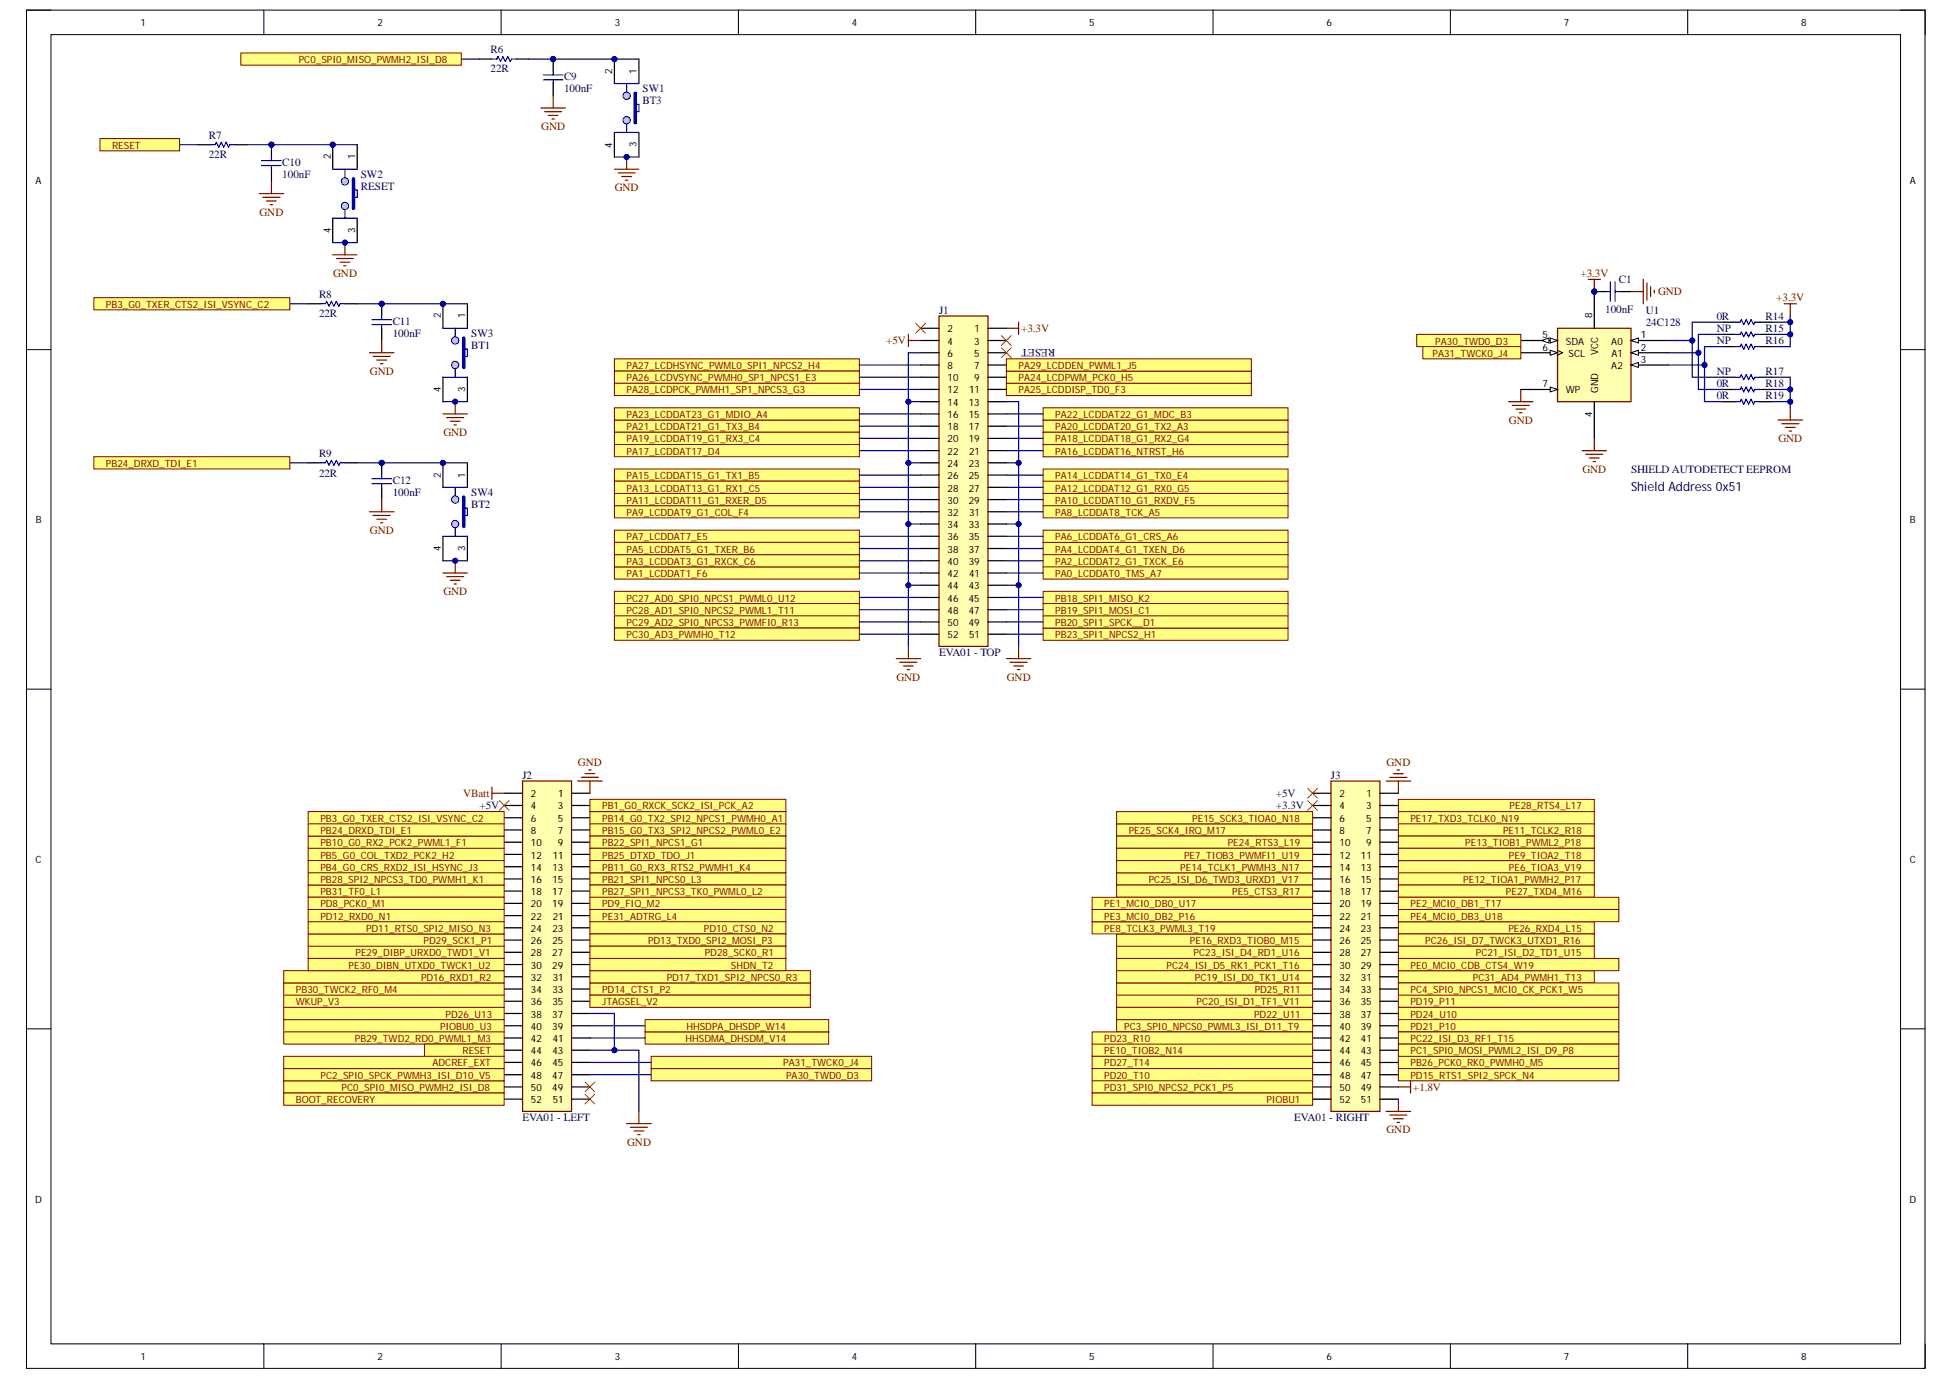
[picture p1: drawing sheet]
<svg xmlns="http://www.w3.org/2000/svg" width="297mm" height="210mm" viewBox="0 0 297 210" stroke-linecap="round" stroke-linejoin="round" font-family="sans-serif">
<defs><g id="words">
<text font-size="1.9" fill="#000080" x="248.1" y="74.6">Shield Address 0x51</text>
<g font-size="1.7" fill="#000080">
<text x="74.6" y="8.1">R6</text>
<text x="74.6" y="11">22R</text>
<text x="85.8" y="12.2">C9</text>
<text x="85.8" y="14">100nF</text>
<text x="97.7" y="14">SW1</text>
<text x="97.7" y="15.9">BT3</text>
<text x="31.8" y="21.1">R7</text>
<text x="31.8" y="24.1">22R</text>
<text x="42.9" y="25.2">C10</text>
<text x="42.9" y="27">100nF</text>
<text x="54.9" y="27">SW2</text>
<text x="54.9" y="28.9">RESET</text>
<text x="48.5" y="45.3">R8</text>
<text x="142.8" y="47.7">J1</text>
<text x="244.1" y="47.5">100nF</text>
<text x="246.2" y="43.1">C1</text>
<text x="250.3" y="47.7">U1</text>
<text x="48.5" y="48.3">22R</text>
<text x="59.7" y="49.4">C11</text>
<text x="59.7" y="51.3">100nF</text>
<text x="71.7" y="51.3">SW3</text>
<text x="71.7" y="53.1">BT1</text>
<text x="160.5" y="53.1" transform="rotate(-180 160.5 53.1)">RESET</text>
<text x="250.3" y="49.6">24C128</text>
<text x="261.1" y="48.6">0R</text>
<text x="261.1" y="50.5">NP</text>
<text x="261.1" y="52.4">NP</text>
<text x="268.5" y="48.6">R14</text>
<text x="268.5" y="50.5">R15</text>
<text x="268.5" y="52.4">R16</text>
<text x="261.1" y="57">NP</text>
<text x="261.1" y="58.9">0R</text>
<text x="268.5" y="57">R17</text>
<text x="268.5" y="58.9">R18</text>
<text x="261.1" y="60.7">0R</text>
<text x="268.5" y="60.7">R19</text>
<text x="48.5" y="69.5">R9</text>
<text x="248.1" y="71.9">SHIELD AUTODETECT EEPROM</text>
<text x="48.5" y="72.5">22R</text>
<text x="59.7" y="73.6">C12</text>
<text x="59.7" y="75.4">100nF</text>
<text x="71.7" y="75.4">SW4</text>
<text x="71.7" y="77.3">BT2</text>
<text x="142.8" y="99.8">EVA01 - TOP</text>
<text x="79.4" y="118.4">J2</text>
<text x="202.4" y="118.4">J3</text>
<text x="72.9" y="123.1">+5V</text>
<text x="194" y="121.2">+5V</text>
<text x="194" y="123.1">+3.3V</text>
<text x="79.4" y="170.5">EVA01 - LEFT</text>
<text x="196.8" y="170.5">EVA01 - RIGHT</text>
</g>
<g font-size="1.7" fill="#800000">
<text x="82.3" y="19.8">GND</text>
<text x="93.5" y="29.1">GND</text>
<text x="39.5" y="32.8">GND</text>
<text x="50.7" y="42.1">GND</text>
<text x="240.4" y="42.1">+3.3V</text>
<text x="252.2" y="44.9">GND</text>
<text x="270.2" y="45.9">+3.3V</text>
<text x="134.8" y="52.4">+5V</text>
<text x="155.3" y="50.5">+3.3V</text>
<text x="56.3" y="57">GND</text>
<text x="229.5" y="64.4">GND</text>
<text x="67.4" y="66.3">GND</text>
<text x="240.7" y="71.9">GND</text>
<text x="270.5" y="67.2">GND</text>
<text x="56.3" y="81.2">GND</text>
<text x="67.4" y="90.5">GND</text>
<text x="136.3" y="103.5">GND</text>
<text x="153.1" y="103.5">GND</text>
<text x="87.9" y="116.6">GND</text>
<text x="210.9" y="116.6">GND</text>
<text x="70.4" y="121.2">VBatt</text>
<text x="214.9" y="165.9">+1.8V</text>
<text x="210.9" y="172.4">GND</text>
<text x="95.4" y="174.3">GND</text>
</g>
<g font-size="1.5">
<text x="21.4" y="4">1</text>
<text x="57.4" y="4">2</text>
<text x="93.5" y="4">3</text>
<text x="129.5" y="4">4</text>
<text x="165.7" y="4">5</text>
<text x="201.7" y="4">6</text>
<text x="237.8" y="4">7</text>
<text x="274" y="4">8</text>
<text x="93.1" y="11.2" transform="rotate(-90 93.1 11.2)">2</text>
<text x="96.8" y="11.2" transform="rotate(-90 96.8 11.2)">1</text>
<text x="93.1" y="22.4" transform="rotate(-90 93.1 22.4)">4</text>
<text x="96.8" y="22.4" transform="rotate(-90 96.8 22.4)">3</text>
<text x="5.4" y="28">A</text>
<text x="50.3" y="24.3" transform="rotate(-90 50.3 24.3)">2</text>
<text x="54" y="24.3" transform="rotate(-90 54 24.3)">1</text>
<text x="290.5" y="28">A</text>
<text x="50.3" y="35.5" transform="rotate(-90 50.3 35.5)">4</text>
<text x="54" y="35.4" transform="rotate(-90 54 35.4)">3</text>
<text x="67.1" y="48.4" transform="rotate(-90 67.1 48.4)">2</text>
<text x="70.8" y="48.4" transform="rotate(-90 70.8 48.4)">1</text>
<text x="144.1" y="50.5">2</text>
<text x="144.1" y="52.4">4</text>
<text x="148.2" y="52.4">3</text>
<text x="148.2" y="50.5">1</text>
<text x="234.6" y="51.5">5</text>
<text x="234.6" y="53.3">6</text>
<text x="238.2" y="52.4">SDA</text>
<text x="242.1" y="48.4" transform="rotate(-90 242.1 48.4)">8</text>
<text x="243.1" y="54" transform="rotate(-90 243.1 54)">VCC</text>
<text x="245.1" y="52.4">A0</text>
<text x="249.5" y="51.5">1</text>
<text x="249.5" y="53.3">2</text>
<text x="67.1" y="59.7" transform="rotate(-90 67.1 59.7)">4</text>
<text x="70.8" y="59.6" transform="rotate(-90 70.8 59.6)">3</text>
<text x="144.1" y="54.3">6</text>
<text x="144.1" y="56.1">8</text>
<text x="144.1" y="58">10</text>
<text x="144.1" y="59.8">12</text>
<text x="147.4" y="59.8">11</text>
<text x="148.1" y="56.1">7</text>
<text x="148.2" y="54.3">5</text>
<text x="148.2" y="58">9</text>
<text x="234.6" y="58.9">7</text>
<text x="238.2" y="59.8">WP</text>
<text x="238.5" y="54.3">SCL</text>
<text x="243.1" y="59.8" transform="rotate(-90 243.1 59.8)">GND</text>
<text x="245.1" y="56.1">A2</text>
<text x="245.1" y="54.3">A1</text>
<text x="249.5" y="55.2">3</text>
<text x="144.1" y="61.7">14</text>
<text x="144.1" y="63.6">16</text>
<text x="144.1" y="65.4">18</text>
<text x="147.3" y="61.7">13</text>
<text x="147.3" y="63.6">15</text>
<text x="147.3" y="65.4">17</text>
<text x="242.1" y="63.4" transform="rotate(-90 242.1 63.4)">4</text>
<text x="144.1" y="67.3">20</text>
<text x="144.1" y="69.1">22</text>
<text x="144.1" y="71">24</text>
<text x="147.3" y="67.3">19</text>
<text x="147.3" y="71">23</text>
<text x="147.4" y="69.1">21</text>
<text x="67.1" y="72.6" transform="rotate(-90 67.1 72.6)">2</text>
<text x="70.8" y="72.6" transform="rotate(-90 70.8 72.6)">1</text>
<text x="144.1" y="72.9">26</text>
<text x="144.1" y="74.8">28</text>
<text x="144.1" y="76.6">30</text>
<text x="147.3" y="72.9">25</text>
<text x="147.3" y="74.8">27</text>
<text x="147.3" y="76.6">29</text>
<text x="5.5" y="79.6">B</text>
<text x="67.1" y="83.8" transform="rotate(-90 67.1 83.8)">4</text>
<text x="70.8" y="83.8" transform="rotate(-90 70.8 83.8)">3</text>
<text x="144.1" y="78.5">32</text>
<text x="144.1" y="80.3">34</text>
<text x="144.1" y="82.2">36</text>
<text x="147.3" y="80.3">33</text>
<text x="147.3" y="82.2">35</text>
<text x="147.4" y="78.5">31</text>
<text x="290.5" y="79.6">B</text>
<text x="144.1" y="84.1">38</text>
<text x="144.1" y="85.9">40</text>
<text x="144.1" y="87.8">42</text>
<text x="144.1" y="89.6">44</text>
<text x="147.3" y="84.1">37</text>
<text x="147.3" y="85.9">39</text>
<text x="147.3" y="89.6">43</text>
<text x="147.4" y="87.8">41</text>
<text x="144.1" y="91.5">46</text>
<text x="144.1" y="93.4">48</text>
<text x="144.1" y="95.2">50</text>
<text x="147.3" y="91.5">45</text>
<text x="147.3" y="93.4">47</text>
<text x="147.3" y="95.2">49</text>
<text x="144.1" y="97.1">52</text>
<text x="147.4" y="97.1">51</text>
<text x="80.8" y="121.3">2</text>
<text x="80.8" y="123.1">4</text>
<text x="80.8" y="125">6</text>
<text x="84.9" y="123.1">3</text>
<text x="84.9" y="125">5</text>
<text x="84.9" y="121.3">1</text>
<text x="203.7" y="121.3">2</text>
<text x="203.7" y="123.1">4</text>
<text x="203.7" y="125">6</text>
<text x="207.8" y="123.1">3</text>
<text x="207.8" y="125">5</text>
<text x="207.8" y="121.3">1</text>
<text x="5.4" y="131.3">C</text>
<text x="80.8" y="126.9">8</text>
<text x="80.8" y="128.7">10</text>
<text x="80.8" y="130.6">12</text>
<text x="84.1" y="130.6">11</text>
<text x="84.8" y="126.9">7</text>
<text x="84.8" y="128.7">9</text>
<text x="203.7" y="126.9">8</text>
<text x="203.7" y="128.7">10</text>
<text x="203.7" y="130.6">12</text>
<text x="207" y="130.6">11</text>
<text x="207.8" y="126.9">7</text>
<text x="207.8" y="128.7">9</text>
<text x="290.5" y="131.3">C</text>
<text x="80.8" y="132.5">14</text>
<text x="80.8" y="134.3">16</text>
<text x="80.8" y="136.2">18</text>
<text x="84" y="136.2">17</text>
<text x="84" y="132.5">13</text>
<text x="84" y="134.3">15</text>
<text x="203.7" y="132.5">14</text>
<text x="203.7" y="134.3">16</text>
<text x="203.7" y="136.2">18</text>
<text x="206.9" y="132.5">13</text>
<text x="206.9" y="134.3">15</text>
<text x="206.9" y="136.2">17</text>
<text x="80.8" y="138">20</text>
<text x="80.8" y="139.9">22</text>
<text x="80.8" y="141.8">24</text>
<text x="80.8" y="143.6">26</text>
<text x="84" y="138">19</text>
<text x="84" y="141.8">23</text>
<text x="84" y="143.6">25</text>
<text x="84.1" y="139.9">21</text>
<text x="203.7" y="138">20</text>
<text x="203.7" y="139.9">22</text>
<text x="203.7" y="141.8">24</text>
<text x="203.7" y="143.6">26</text>
<text x="206.9" y="138">19</text>
<text x="206.9" y="141.8">23</text>
<text x="206.9" y="143.6">25</text>
<text x="207" y="139.9">21</text>
<text x="80.8" y="145.5">28</text>
<text x="80.8" y="147.3">30</text>
<text x="80.8" y="149.2">32</text>
<text x="84" y="145.5">27</text>
<text x="84" y="147.3">29</text>
<text x="84.1" y="149.2">31</text>
<text x="203.7" y="145.5">28</text>
<text x="203.7" y="147.3">30</text>
<text x="203.7" y="149.2">32</text>
<text x="206.9" y="145.5">27</text>
<text x="206.9" y="147.3">29</text>
<text x="207" y="149.2">31</text>
<text x="80.8" y="151">34</text>
<text x="80.8" y="152.9">36</text>
<text x="80.8" y="154.8">38</text>
<text x="84" y="154.8">37</text>
<text x="84" y="151">33</text>
<text x="84" y="152.9">35</text>
<text x="203.7" y="151">34</text>
<text x="203.7" y="152.9">36</text>
<text x="203.7" y="154.8">38</text>
<text x="206.9" y="151">33</text>
<text x="206.9" y="152.9">35</text>
<text x="206.9" y="154.8">37</text>
<text x="80.8" y="156.6">40</text>
<text x="80.8" y="158.5">42</text>
<text x="80.8" y="160.3">44</text>
<text x="84" y="156.6">39</text>
<text x="84" y="160.3">43</text>
<text x="84.1" y="158.5">41</text>
<text x="203.7" y="156.6">40</text>
<text x="203.7" y="158.5">42</text>
<text x="203.7" y="160.3">44</text>
<text x="206.9" y="156.6">39</text>
<text x="206.9" y="160.3">43</text>
<text x="207" y="158.5">41</text>
<text x="80.8" y="162.2">46</text>
<text x="80.8" y="164.1">48</text>
<text x="80.8" y="165.9">50</text>
<text x="80.8" y="167.8">52</text>
<text x="84" y="164.1">47</text>
<text x="84" y="165.9">49</text>
<text x="84" y="162.2">45</text>
<text x="84.1" y="167.8">51</text>
<text x="203.7" y="162.2">46</text>
<text x="203.7" y="164.1">48</text>
<text x="203.7" y="165.9">50</text>
<text x="203.7" y="167.8">52</text>
<text x="206.9" y="162.2">45</text>
<text x="206.9" y="164.1">47</text>
<text x="206.9" y="165.9">49</text>
<text x="207" y="167.8">51</text>
<text x="5.4" y="182.9">D</text>
<text x="290.4" y="182.9">D</text>
<text x="21.4" y="206.9">1</text>
<text x="57.4" y="206.9">2</text>
<text x="93.5" y="206.9">3</text>
<text x="129.5" y="206.9">4</text>
<text x="165.7" y="206.9">5</text>
<text x="201.7" y="206.9">6</text>
<text x="237.8" y="206.9">7</text>
<text x="274" y="206.9">8</text>
</g>
<g font-size="1.5" fill="#800000">
<text x="45.4" y="9.6">PC0_SPI0_MISO_PWMH2_ISI_D8</text>
<text x="17" y="22.6">RESET</text>
<text x="16.1" y="46.8">PB3_G0_TXER_CTS2_ISI_VSYNC_C2</text>
<text x="218.3" y="52.4">PA30_TWD0_D3</text>
<text x="95.3" y="56.1">PA27_LCDHSYNC_PWML0_SPI1_NPCS2_H4</text>
<text x="95.3" y="58">PA26_LCDVSYNC_PWMH0_SP1_NPCS1_E3</text>
<text x="95.3" y="59.8">PA28_LCDPCK_PWMH1_SP1_NPCS3_G3</text>
<text x="154.9" y="58">PA24_LCDPWM_PCK0_H5</text>
<text x="154.9" y="56.1">PA29_LCDDEN_PWML1_J5</text>
<text x="154.9" y="59.8">PA25_LCDDISP_TD0_F3</text>
<text x="217.9" y="54.3">PA31_TWCK0_J4</text>
<text x="95.3" y="65.4">PA21_LCDDAT21_G1_TX3_B4</text>
<text x="95.3" y="63.6">PA23_LCDDAT23_G1_MDIO_A4</text>
<text x="160.5" y="65.4">PA20_LCDDAT20_G1_TX2_A3</text>
<text x="160.5" y="63.6">PA22_LCDDAT22_G1_MDC_B3</text>
<text x="16.1" y="71">PB24_DRXD_TDI_E1</text>
<text x="95.3" y="67.3">PA19_LCDDAT19_G1_RX3_C4</text>
<text x="95.3" y="69.1">PA17_LCDDAT17_D4</text>
<text x="160.5" y="69.1">PA16_LCDDAT16_NTRST_H6</text>
<text x="160.5" y="67.3">PA18_LCDDAT18_G1_RX2_G4</text>
<text x="95.3" y="72.9">PA15_LCDDAT15_G1_TX1_B5</text>
<text x="95.3" y="76.6">PA11_LCDDAT11_G1_RXER_D5</text>
<text x="95.3" y="74.8">PA13_LCDDAT13_G1_RX1_C5</text>
<text x="160.5" y="74.8">PA12_LCDDAT12_G1_RX0_G5</text>
<text x="160.5" y="76.6">PA10_LCDDAT10_G1_RXDV_F5</text>
<text x="160.5" y="72.9">PA14_LCDDAT14_G1_TX0_E4</text>
<text x="95.3" y="82.2">PA7_LCDDAT7_E5</text>
<text x="95.3" y="78.5">PA9_LCDDAT9_G1_COL_F4</text>
<text x="160.5" y="78.5">PA8_LCDDAT8_TCK_A5</text>
<text x="160.5" y="82.2">PA6_LCDDAT6_G1_CRS_A6</text>
<text x="95.3" y="87.8">PA1_LCDDAT1_F6</text>
<text x="95.3" y="85.9">PA3_LCDDAT3_G1_RXCK_C6</text>
<text x="95.3" y="84.1">PA5_LCDDAT5_G1_TXER_B6</text>
<text x="160.5" y="84.1">PA4_LCDDAT4_G1_TXEN_D6</text>
<text x="160.5" y="85.9">PA2_LCDDAT2_G1_TXCK_E6</text>
<text x="160.5" y="87.8">PA0_LCDDAT0_TMS_A7</text>
<text x="95.3" y="91.5">PC27_AD0_SPI0_NPCS1_PWML0_U12</text>
<text x="95.3" y="93.4">PC28_AD1_SPI0_NPCS2_PWML1_T11</text>
<text x="95.3" y="95.2">PC29_AD2_SPI0_NPCS3_PWMFI0_R13</text>
<text x="160.5" y="91.5">PB18_SPI1_MISO_K2</text>
<text x="160.5" y="93.4">PB19_SPI1_MOSI_C1</text>
<text x="160.5" y="95.2">PB20_SPI1_SPCK__D1</text>
<text x="95.3" y="97.1">PC30_AD3_PWMH0_T12</text>
<text x="160.5" y="97.1">PB23_SPI1_NPCS2_H1</text>
<text x="48.7" y="125">PB3_G0_TXER_CTS2_ISI_VSYNC_C2</text>
<text x="91.6" y="125">PB14_G0_TX2_SPI2_NPCS1_PWMH0_A1</text>
<text x="91.6" y="123.1">PB1_G0_RXCK_SCK2_ISI_PCK_A2</text>
<text x="181.3" y="125">PE15_SCK3_TIOA0_N18</text>
<text x="214.5" y="125">PE17_TXD3_TCLK0_N19</text>
<text x="229.6" y="123.1">PE28_RTS4_L17</text>
<text x="48.7" y="130.6">PB5_G0_COL_TXD2_PCK2_H2</text>
<text x="48.7" y="128.7">PB10_G0_RX2_PCK2_PWML1_F1</text>
<text x="48.7" y="126.9">PB24_DRXD_TDI_E1</text>
<text x="91.6" y="126.9">PB15_G0_TX3_SPI2_NPCS2_PWML0_E2</text>
<text x="91.6" y="128.7">PB22_SPI1_NPCS1_G1</text>
<text x="91.6" y="130.6">PB25_DTXD_TDO_J1</text>
<text x="171.7" y="126.9">PE25_SCK4_IRQ_M17</text>
<text x="180.1" y="130.6">PE7_TIOB3_PWMFI1_U19</text>
<text x="186.7" y="128.7">PE24_RTS3_L19</text>
<text x="222.9" y="128.7">PE13_TIOB1_PWML2_P18</text>
<text x="228.6" y="126.9">PE11_TCLK2_R18</text>
<text x="229.5" y="130.6">PE9_TIOA2_T18</text>
<text x="48.7" y="136.2">PB31_TF0_L1</text>
<text x="48.7" y="132.5">PB4_G0_CRS_RXD2_ISI_HSYNC_J3</text>
<text x="48.7" y="134.3">PB28_SPI2_NPCS3_TD0_PWMH1_K1</text>
<text x="91.6" y="134.3">PB21_SPI1_NPCS0_L3</text>
<text x="91.6" y="132.5">PB11_G0_RX3_RTS2_PWMH1_K4</text>
<text x="91.6" y="136.2">PB27_SPI1_NPCS3_TK0_PWML0_L2</text>
<text x="174.7" y="134.3">PC25_ISI_D6_TWD3_URXD1_V17</text>
<text x="179.5" y="132.5">PE14_TCLK1_PWMH3_N17</text>
<text x="187.4" y="136.2">PE5_CTS3_R17</text>
<text x="222.6" y="134.3">PE12_TIOA1_PWMH2_P17</text>
<text x="229" y="136.2">PE27_TXD4_M16</text>
<text x="229.5" y="132.5">PE6_TIOA3_V19</text>
<text x="48.7" y="139.9">PD12_RXD0_N1</text>
<text x="48.7" y="138">PD8_PCK0_M1</text>
<text x="55.7" y="141.8">PD11_RTS0_SPI2_MISO_N3</text>
<text x="64.4" y="143.6">PD29_SCK1_P1</text>
<text x="91.6" y="139.9">PE31_ADTRG_L4</text>
<text x="91.6" y="138">PD9_FIQ_M2</text>
<text x="98.6" y="143.6">PD13_TXD0_SPI2_MOSI_P3</text>
<text x="107.1" y="141.8">PD10_CTS0_N2</text>
<text x="167.9" y="141.8">PE8_TCLK3_PWML3_T19</text>
<text x="167.9" y="138">PE1_MCI0_DB0_U17</text>
<text x="167.9" y="139.9">PE3_MCI0_DB2_P16</text>
<text x="181" y="143.6">PE16_RXD3_TIOB0_M15</text>
<text x="214.5" y="138">PE2_MCI0_DB1_T17</text>
<text x="214.5" y="139.9">PE4_MCI0_DB3_U18</text>
<text x="216.8" y="143.6">PC26_ISI_D7_TWCK3_UTXD1_R16</text>
<text x="229.4" y="141.8">PE26_RXD4_L15</text>
<text x="53" y="147.3">PE30_DIBN_UTXD0_TWCK1_U2</text>
<text x="54.1" y="145.5">PE29_DIBP_URXD0_TWD1_V1</text>
<text x="64" y="149.2">PD16_RXD1_R2</text>
<text x="101.4" y="149.2">PD17_TXD1_SPI2_NPCS0_R3</text>
<text x="107.2" y="145.5">PD28_SCK0_R1</text>
<text x="111.2" y="147.3">SHDN_T2</text>
<text x="177.4" y="147.3">PC24_ISI_D5_RK1_PCK1_T16</text>
<text x="181.5" y="145.5">PC23_ISI_D4_RD1_U16</text>
<text x="181.7" y="149.2">PC19_ISI_D0_TK1_U14</text>
<text x="214.5" y="147.3">PE0_MCI0_CDB_CTS4_W19</text>
<text x="224" y="149.2">PC31_AD4_PWMH1_T13</text>
<text x="224.5" y="145.5">PC21_ISI_D2_TD1_U15</text>
<text x="45" y="152.9">WKUP_V3</text>
<text x="45" y="151">PB30_TWCK2_RF0_M4</text>
<text x="67.8" y="154.8">PD26_U13</text>
<text x="91.6" y="151">PD14_CTS1_P2</text>
<text x="91.6" y="152.9">JTAGSEL_V2</text>
<text x="182" y="152.9">PC20_ISI_D1_TF1_V11</text>
<text x="190.7" y="154.8">PD22_U11</text>
<text x="190.8" y="151">PD25_R11</text>
<text x="214.5" y="152.9">PD19_P11</text>
<text x="214.5" y="154.8">PD24_U10</text>
<text x="214.5" y="151">PC4_SPI0_NPCS1_MCI0_CK_PCK1_W5</text>
<text x="54" y="158.5">PB29_TWD2_RD0_PWML1_M3</text>
<text x="66.9" y="156.6">PIOBU0_U3</text>
<text x="70.4" y="160.3">RESET</text>
<text x="104.3" y="158.5">HHSDMA_DHSDM_V14</text>
<text x="104.4" y="156.6">HHSDPA_DHSDP_W14</text>
<text x="167.9" y="160.3">PE10_TIOB2_N14</text>
<text x="167.9" y="158.5">PD23_R10</text>
<text x="171" y="156.6">PC3_SPI0_NPCS0_PWML3_ISI_D11_T9</text>
<text x="214.5" y="156.6">PD21_P10</text>
<text x="214.5" y="158.5">PC22_ISI_D3_RF1_T15</text>
<text x="214.5" y="160.3">PC1_SPI0_MOSI_PWML2_ISI_D9_P8</text>
<text x="45" y="167.8">BOOT_RECOVERY</text>
<text x="48.7" y="164.1">PC2_SPI0_SPCK_PWMH3_ISI_D10_V5</text>
<text x="51.9" y="165.9">PC0_SPI0_MISO_PWMH2_ISI_D8</text>
<text x="65.8" y="162.2">ADCREF_EXT</text>
<text x="119.1" y="162.2">PA31_TWCK0_J4</text>
<text x="119.5" y="164.1">PA30_TWD0_D3</text>
<text x="167.9" y="162.2">PD27_T14</text>
<text x="167.9" y="164.1">PD20_T10</text>
<text x="167.9" y="165.9">PD31_SPI0_NPCS2_PCK1_P5</text>
<text x="192.6" y="167.8">PIOBU1</text>
<text x="214.5" y="162.2">PB26_PCK0_RK0_PWMH0_M5</text>
<text x="214.5" y="164.1">PD15_RTS1_SPI2_SPCK_N4</text>
</g>
</g></defs>
<path d="M4 1.5h288.8v206.6h-288.8z" fill="none" stroke="#000" stroke-width=".15"/>
<path d="M7.8 5.3h281.3v199.1h-281.3z" fill-rule="evenodd" fill="#fff"/>
<g fill="none" stroke="#000" stroke-width=".15">
<path d="M4 1.5h3.8M7.8 5.3h281.3v199.1h-281.3zM40.1 1.5v3.8M76.2 1.5v3.8M112.3 1.5v3.8M148.4 1.5v3.8M184.5 1.5v3.8M220.6 1.5v3.8M256.7 1.5v3.8M289.1 1.5h3.7v3.8M4 53.2h3.8M289.1 53.2h3.7"/>
<path d="M4 104.8h3.8M289.1 104.8h3.7M4 156.5h3.8M289.1 156.5h3.7M40.1 204.4v3.7M76.2 204.4v3.7M112.3 204.4v3.7M148.4 204.4v3.7M184.5 204.4v3.7M220.6 204.4v3.7M256.7 204.4v3.7M292.8 204.4v3.7"/>
</g>
<path d="M93.4 54.6h37.3v1.8h-37.3z" fill-rule="evenodd" fill="#ffff80"/>
<path d="M93.4 54.6h37.3v1.8h-37.3z" fill="none" stroke="#800000" stroke-width=".15"/>
<path d="M153.1 56.5h37.2v1.8h-37.2z" fill-rule="evenodd" fill="#ffff80"/>
<path d="M153.1 56.5h37.2v1.8h-37.2z" fill="none" stroke="#800000" stroke-width=".15"/>
<path d="M153.1 54.6h37.2v1.9h-37.2z" fill-rule="evenodd" fill="#ffff80"/>
<path d="M153.1 54.6h37.2v1.9h-37.2z" fill="none" stroke="#800000" stroke-width=".15"/>
<path d="M158.6 73.2h37.3v1.9h-37.3z" fill-rule="evenodd" fill="#ffff80"/>
<path d="M158.6 73.2h37.3v1.9h-37.3z" fill="none" stroke="#800000" stroke-width=".15"/>
<path d="M158.6 67.6h37.3v1.9h-37.3z" fill-rule="evenodd" fill="#ffff80"/>
<path d="M158.6 67.6h37.3v1.9h-37.3z" fill="none" stroke="#800000" stroke-width=".15"/>
<path d="M158.6 75.1h37.3v1.8h-37.3z" fill-rule="evenodd" fill="#ffff80"/>
<path d="M158.6 75.1h37.3v1.8h-37.3z" fill="none" stroke="#800000" stroke-width=".15"/>
<path d="M93.4 80.6h37.3v1.9h-37.3z" fill-rule="evenodd" fill="#ffff80"/>
<path d="M93.4 80.6h37.3v1.9h-37.3z" fill="none" stroke="#800000" stroke-width=".15"/>
<path d="M93.4 86.2h37.3v1.9h-37.3z" fill-rule="evenodd" fill="#ffff80"/>
<path d="M93.4 86.2h37.3v1.9h-37.3z" fill="none" stroke="#800000" stroke-width=".15"/>
<path d="M158.6 71.3h37.3v1.9h-37.3z" fill-rule="evenodd" fill="#ffff80"/>
<path d="M158.6 71.3h37.3v1.9h-37.3z" fill="none" stroke="#800000" stroke-width=".15"/>
<path d="M158.6 76.9h37.3v1.9h-37.3z" fill-rule="evenodd" fill="#ffff80"/>
<path d="M158.6 76.9h37.3v1.9h-37.3z" fill="none" stroke="#800000" stroke-width=".15"/>
<path d="M93.4 63.9h37.3v1.8h-37.3z" fill-rule="evenodd" fill="#ffff80"/>
<path d="M93.4 63.9h37.3v1.8h-37.3z" fill="none" stroke="#800000" stroke-width=".15"/>
<path d="M158.6 82.5h37.3v1.9h-37.3z" fill-rule="evenodd" fill="#ffff80"/>
<path d="M158.6 82.5h37.3v1.9h-37.3z" fill="none" stroke="#800000" stroke-width=".15"/>
<path d="M93.4 56.4h37.3v1.9h-37.3z" fill-rule="evenodd" fill="#ffff80"/>
<path d="M93.4 56.4h37.3v1.9h-37.3z" fill="none" stroke="#800000" stroke-width=".15"/>
<path d="M93.4 84.4h37.3v1.8h-37.3z" fill-rule="evenodd" fill="#ffff80"/>
<path d="M93.4 84.4h37.3v1.8h-37.3z" fill="none" stroke="#800000" stroke-width=".15"/>
<path d="M93.4 62h37.3v1.9h-37.3z" fill-rule="evenodd" fill="#ffff80"/>
<path d="M93.4 62h37.3v1.9h-37.3z" fill="none" stroke="#800000" stroke-width=".15"/>
<path d="M93.4 65.7h37.3v1.9h-37.3z" fill-rule="evenodd" fill="#ffff80"/>
<path d="M93.4 65.7h37.3v1.9h-37.3z" fill="none" stroke="#800000" stroke-width=".15"/>
<path d="M158.6 63.9h37.3v1.8h-37.3z" fill-rule="evenodd" fill="#ffff80"/>
<path d="M158.6 63.9h37.3v1.8h-37.3z" fill="none" stroke="#800000" stroke-width=".15"/>
<path d="M158.6 62h37.3v1.9h-37.3z" fill-rule="evenodd" fill="#ffff80"/>
<path d="M158.6 62h37.3v1.9h-37.3z" fill="none" stroke="#800000" stroke-width=".15"/>
<path d="M93.4 67.6h37.3v1.9h-37.3z" fill-rule="evenodd" fill="#ffff80"/>
<path d="M93.4 67.6h37.3v1.9h-37.3z" fill="none" stroke="#800000" stroke-width=".15"/>
<path d="M93.4 76.9h37.3v1.9h-37.3z" fill-rule="evenodd" fill="#ffff80"/>
<path d="M93.4 76.9h37.3v1.9h-37.3z" fill="none" stroke="#800000" stroke-width=".15"/>
<path d="M153.1 58.3h37.2v1.9h-37.2z" fill-rule="evenodd" fill="#ffff80"/>
<path d="M153.1 58.3h37.2v1.9h-37.2z" fill="none" stroke="#800000" stroke-width=".15"/>
<path d="M93.4 58.3h37.3v1.9h-37.3z" fill-rule="evenodd" fill="#ffff80"/>
<path d="M93.4 58.3h37.3v1.9h-37.3z" fill="none" stroke="#800000" stroke-width=".15"/>
<path d="M158.6 65.7h37.3v1.9h-37.3z" fill-rule="evenodd" fill="#ffff80"/>
<path d="M158.6 65.7h37.3v1.9h-37.3z" fill="none" stroke="#800000" stroke-width=".15"/>
<path d="M93.4 71.3h37.3v1.9h-37.3z" fill-rule="evenodd" fill="#ffff80"/>
<path d="M93.4 71.3h37.3v1.9h-37.3z" fill="none" stroke="#800000" stroke-width=".15"/>
<path d="M93.4 75.1h37.3v1.8h-37.3z" fill-rule="evenodd" fill="#ffff80"/>
<path d="M93.4 75.1h37.3v1.8h-37.3z" fill="none" stroke="#800000" stroke-width=".15"/>
<path d="M93.4 73.2h37.3v1.9h-37.3z" fill-rule="evenodd" fill="#ffff80"/>
<path d="M93.4 73.2h37.3v1.9h-37.3z" fill="none" stroke="#800000" stroke-width=".15"/>
<path d="M158.6 80.6h37.3v1.9h-37.3z" fill-rule="evenodd" fill="#ffff80"/>
<path d="M158.6 80.6h37.3v1.9h-37.3z" fill="none" stroke="#800000" stroke-width=".15"/>
<path d="M93.4 82.5h37.3v1.9h-37.3z" fill-rule="evenodd" fill="#ffff80"/>
<path d="M93.4 82.5h37.3v1.9h-37.3z" fill="none" stroke="#800000" stroke-width=".15"/>
<path d="M158.6 84.4h37.3v1.8h-37.3z" fill-rule="evenodd" fill="#ffff80"/>
<path d="M158.6 84.4h37.3v1.8h-37.3z" fill="none" stroke="#800000" stroke-width=".15"/>
<path d="M158.6 86.2h37.3v1.9h-37.3z" fill-rule="evenodd" fill="#ffff80"/>
<path d="M158.6 86.2h37.3v1.9h-37.3z" fill="none" stroke="#800000" stroke-width=".15"/>
<path d="M93.4 89.9h37.3v1.9h-37.3z" fill-rule="evenodd" fill="#ffff80"/>
<path d="M93.4 89.9h37.3v1.9h-37.3z" fill="none" stroke="#800000" stroke-width=".15"/>
<path d="M158.6 95.5h37.3v1.9h-37.3z" fill-rule="evenodd" fill="#ffff80"/>
<path d="M158.6 95.5h37.3v1.9h-37.3z" fill="none" stroke="#800000" stroke-width=".15"/>
<path d="M93.4 91.8h37.3v1.9h-37.3z" fill-rule="evenodd" fill="#ffff80"/>
<path d="M93.4 91.8h37.3v1.9h-37.3z" fill="none" stroke="#800000" stroke-width=".15"/>
<path d="M158.6 89.9h37.3v1.9h-37.3z" fill-rule="evenodd" fill="#ffff80"/>
<path d="M158.6 89.9h37.3v1.9h-37.3z" fill="none" stroke="#800000" stroke-width=".15"/>
<path d="M93.4 93.7h37.3v1.8h-37.3z" fill-rule="evenodd" fill="#ffff80"/>
<path d="M93.4 93.7h37.3v1.8h-37.3z" fill="none" stroke="#800000" stroke-width=".15"/>
<path d="M158.6 91.8h37.3v1.9h-37.3z" fill-rule="evenodd" fill="#ffff80"/>
<path d="M158.6 91.8h37.3v1.9h-37.3z" fill="none" stroke="#800000" stroke-width=".15"/>
<path d="M93.4 95.5h37.3v1.9h-37.3z" fill-rule="evenodd" fill="#ffff80"/>
<path d="M93.4 95.5h37.3v1.9h-37.3z" fill="none" stroke="#800000" stroke-width=".15"/>
<path d="M158.6 93.7h37.3v1.8h-37.3z" fill-rule="evenodd" fill="#ffff80"/>
<path d="M158.6 93.7h37.3v1.8h-37.3z" fill="none" stroke="#800000" stroke-width=".15"/>
<path d="M202.4 118.8h7.5v50.3h-7.5z" fill-rule="evenodd" fill="#ffffb0"/>
<path d="M202.4 118.8h7.5v50.3h-7.5z" fill="none" stroke="#800000" stroke-width=".19"/>
<g fill="none" stroke="#000" stroke-width=".19">
<path d="M199.6 120.7h2.8M199.6 122.5h2.8M199.6 124.4h2.8M199.6 126.2h2.8M199.6 128.1h2.8M199.6 130h2.8M199.6 131.8h2.8M199.6 133.7h2.8M199.6 135.5h2.8M199.6 137.4h2.8M199.6 139.3h2.8M209.9 120.7h2.8"/>
<path d="M209.9 122.5h2.8M209.9 124.4h2.8M209.9 126.2h2.8M209.9 128.1h2.8M209.9 130h2.8M209.9 131.8h2.8M209.9 133.7h2.8M209.9 135.5h2.8M209.9 137.4h2.8M209.9 139.3h2.8M199.6 141.1h2.8M199.6 143h2.8"/>
<path d="M199.6 144.9h2.8M199.6 146.7h2.8M199.6 148.6h2.8M199.6 150.4h2.8M199.6 152.3h2.8M199.6 154.2h2.8M199.6 156h2.8M199.6 157.9h2.8M199.6 159.7h2.8M209.9 141.1h2.8M209.9 143h2.8M209.9 144.9h2.8"/>
<path d="M209.9 146.7h2.8M209.9 148.6h2.8M209.9 150.4h2.8M209.9 152.3h2.8M209.9 154.2h2.8M209.9 156h2.8M209.9 157.9h2.8M209.9 159.7h2.8M199.6 161.6h2.8M199.6 163.5h2.8M199.6 165.3h2.8M199.6 167.2h2.8"/>
<path d="M209.9 161.6h2.8M209.9 163.5h2.8M209.9 165.3h2.8M209.9 167.2h2.8"/>
</g>
<path d="M79.5 118.8h7.4v50.2h-7.4z" fill-rule="evenodd" fill="#ffffb0"/>
<path d="M79.5 118.8h7.4v50.2h-7.4z" fill="none" stroke="#800000" stroke-width=".19"/>
<g fill="none" stroke="#000" stroke-width=".19">
<path d="M76.7 120.7h2.8M76.7 122.5h2.8M76.7 124.4h2.8M76.7 126.2h2.8M76.7 128.1h2.8M76.7 130h2.8M76.7 131.8h2.8M76.7 133.7h2.8M76.7 135.5h2.8M76.7 137.4h2.8M76.7 139.3h2.8M86.9 120.7h2.8"/>
<path d="M86.9 122.5h2.8M86.9 124.4h2.8M86.9 126.2h2.8M86.9 128.1h2.8M86.9 130h2.8M86.9 131.8h2.8M86.9 133.7h2.8M86.9 135.5h2.8M86.9 137.4h2.8M86.9 139.3h2.8M76.7 141.1h2.8M76.7 143h2.8"/>
<path d="M76.7 144.9h2.8M76.7 146.7h2.8M76.7 148.6h2.8M76.7 150.4h2.8M76.7 152.3h2.8M76.7 154.2h2.8M76.7 156h2.8M76.7 157.9h2.8M76.7 159.7h2.8M86.9 141.1h2.8M86.9 143h2.8M86.9 144.9h2.8"/>
<path d="M86.9 146.7h2.8M86.9 148.6h2.8M86.9 150.4h2.8M86.9 152.3h2.8M86.9 154.2h2.8M86.9 156h2.8M86.9 157.9h2.8M86.9 159.7h2.8M76.7 161.6h2.8M76.7 163.5h2.8M76.7 165.3h2.8M76.7 167.2h2.8"/>
<path d="M86.9 161.6h2.8M86.9 163.5h2.8M86.9 165.3h2.8M86.9 167.2h2.8"/>
</g>
<path d="M212.7 121.6h29.8v1.8h-29.8z" fill-rule="evenodd" fill="#ffff80"/>
<path d="M212.7 121.6h29.8v1.8h-29.8z" fill="none" stroke="#800000" stroke-width=".15"/>
<path d="M169.8 125.3h29.8v1.9h-29.8z" fill-rule="evenodd" fill="#ffff80"/>
<path d="M169.8 125.3h29.8v1.9h-29.8z" fill="none" stroke="#800000" stroke-width=".15"/>
<path d="M169.8 132.8h29.8v1.8h-29.8z" fill-rule="evenodd" fill="#ffff80"/>
<path d="M169.8 132.8h29.8v1.8h-29.8z" fill="none" stroke="#800000" stroke-width=".15"/>
<path d="M169.8 127.2h29.8v1.8h-29.8z" fill-rule="evenodd" fill="#ffff80"/>
<path d="M169.8 127.2h29.8v1.8h-29.8z" fill="none" stroke="#800000" stroke-width=".15"/>
<path d="M212.7 130.9h29.8v1.9h-29.8z" fill-rule="evenodd" fill="#ffff80"/>
<path d="M212.7 130.9h29.8v1.9h-29.8z" fill="none" stroke="#800000" stroke-width=".15"/>
<path d="M212.7 132.8h29.8v1.8h-29.8z" fill-rule="evenodd" fill="#ffff80"/>
<path d="M212.7 132.8h29.8v1.8h-29.8z" fill="none" stroke="#800000" stroke-width=".15"/>
<path d="M212.7 123.4h29.8v1.9h-29.8z" fill-rule="evenodd" fill="#ffff80"/>
<path d="M212.7 123.4h29.8v1.9h-29.8z" fill="none" stroke="#800000" stroke-width=".15"/>
<path d="M212.7 125.3h29.8v1.9h-29.8z" fill-rule="evenodd" fill="#ffff80"/>
<path d="M212.7 125.3h29.8v1.9h-29.8z" fill="none" stroke="#800000" stroke-width=".15"/>
<path d="M169.8 129h29.8v1.9h-29.8z" fill-rule="evenodd" fill="#ffff80"/>
<path d="M169.8 129h29.8v1.9h-29.8z" fill="none" stroke="#800000" stroke-width=".15"/>
<path d="M169.8 123.4h29.8v1.9h-29.8z" fill-rule="evenodd" fill="#ffff80"/>
<path d="M169.8 123.4h29.8v1.9h-29.8z" fill="none" stroke="#800000" stroke-width=".15"/>
<path d="M212.7 127.2h29.8v1.8h-29.8z" fill-rule="evenodd" fill="#ffff80"/>
<path d="M212.7 127.2h29.8v1.8h-29.8z" fill="none" stroke="#800000" stroke-width=".15"/>
<path d="M169.8 130.9h29.8v1.9h-29.8z" fill-rule="evenodd" fill="#ffff80"/>
<path d="M169.8 130.9h29.8v1.9h-29.8z" fill="none" stroke="#800000" stroke-width=".15"/>
<path d="M169.8 134.6h29.8v1.9h-29.8z" fill-rule="evenodd" fill="#ffff80"/>
<path d="M169.8 134.6h29.8v1.9h-29.8z" fill="none" stroke="#800000" stroke-width=".15"/>
<path d="M169.8 155.1h29.8v1.9h-29.8z" fill-rule="evenodd" fill="#ffff80"/>
<path d="M169.8 155.1h29.8v1.9h-29.8z" fill="none" stroke="#800000" stroke-width=".15"/>
<path d="M212.7 140.2h29.8v1.9h-29.8z" fill-rule="evenodd" fill="#ffff80"/>
<path d="M212.7 140.2h29.8v1.9h-29.8z" fill="none" stroke="#800000" stroke-width=".15"/>
<path d="M169.8 143.9h29.8v1.9h-29.8z" fill-rule="evenodd" fill="#ffff80"/>
<path d="M169.8 143.9h29.8v1.9h-29.8z" fill="none" stroke="#800000" stroke-width=".15"/>
<path d="M169.8 151.4h29.8v1.8h-29.8z" fill-rule="evenodd" fill="#ffff80"/>
<path d="M169.8 151.4h29.8v1.8h-29.8z" fill="none" stroke="#800000" stroke-width=".15"/>
<path d="M212.7 142.1h29.8v1.8h-29.8z" fill-rule="evenodd" fill="#ffff80"/>
<path d="M212.7 142.1h29.8v1.8h-29.8z" fill="none" stroke="#800000" stroke-width=".15"/>
<path d="M212.7 143.9h29.8v1.9h-29.8z" fill-rule="evenodd" fill="#ffff80"/>
<path d="M212.7 143.9h29.8v1.9h-29.8z" fill="none" stroke="#800000" stroke-width=".15"/>
<path d="M169.8 149.5h29.8v1.9h-29.8z" fill-rule="evenodd" fill="#ffff80"/>
<path d="M169.8 149.5h29.8v1.9h-29.8z" fill="none" stroke="#800000" stroke-width=".15"/>
<path d="M169.8 142.1h29.8v1.8h-29.8z" fill-rule="evenodd" fill="#ffff80"/>
<path d="M169.8 142.1h29.8v1.8h-29.8z" fill="none" stroke="#800000" stroke-width=".15"/>
<path d="M169.8 145.8h29.8v1.8h-29.8z" fill-rule="evenodd" fill="#ffff80"/>
<path d="M169.8 145.8h29.8v1.8h-29.8z" fill="none" stroke="#800000" stroke-width=".15"/>
<path d="M212.7 134.6h29.8v1.9h-29.8z" fill-rule="evenodd" fill="#ffff80"/>
<path d="M212.7 134.6h29.8v1.9h-29.8z" fill="none" stroke="#800000" stroke-width=".15"/>
<path d="M212.7 147.6h29.8v1.9h-29.8z" fill-rule="evenodd" fill="#ffff80"/>
<path d="M212.7 147.6h29.8v1.9h-29.8z" fill="none" stroke="#800000" stroke-width=".15"/>
<path d="M169.8 147.6h29.8v1.9h-29.8z" fill-rule="evenodd" fill="#ffff80"/>
<path d="M169.8 147.6h29.8v1.9h-29.8z" fill="none" stroke="#800000" stroke-width=".15"/>
<path d="M169.8 153.2h29.8v1.9h-29.8z" fill-rule="evenodd" fill="#ffff80"/>
<path d="M169.8 153.2h29.8v1.9h-29.8z" fill="none" stroke="#800000" stroke-width=".15"/>
<path d="M98.1 156.9h27.9v1.9h-27.9z" fill-rule="evenodd" fill="#ffff80"/>
<path d="M98.1 156.9h27.9v1.9h-27.9z" fill="none" stroke="#800000" stroke-width=".15"/>
<path d="M98.1 155.1h27.9v1.8h-27.9z" fill-rule="evenodd" fill="#ffff80"/>
<path d="M98.1 155.1h27.9v1.8h-27.9z" fill="none" stroke="#800000" stroke-width=".15"/>
<path d="M212.7 151.4h33.5v1.8h-33.5z" fill-rule="evenodd" fill="#ffff80"/>
<path d="M212.7 151.4h33.5v1.8h-33.5z" fill="none" stroke="#800000" stroke-width=".15"/>
<path d="M166.1 158.8h33.5v1.9h-33.5z" fill-rule="evenodd" fill="#ffff80"/>
<path d="M166.1 158.8h33.5v1.9h-33.5z" fill="none" stroke="#800000" stroke-width=".15"/>
<path d="M166.1 157h33.5v1.8h-33.5z" fill-rule="evenodd" fill="#ffff80"/>
<path d="M166.1 157h33.5v1.8h-33.5z" fill="none" stroke="#800000" stroke-width=".15"/>
<path d="M212.7 153.2h33.5v1.9h-33.5z" fill-rule="evenodd" fill="#ffff80"/>
<path d="M212.7 153.2h33.5v1.9h-33.5z" fill="none" stroke="#800000" stroke-width=".15"/>
<path d="M212.7 155.1h33.5v1.9h-33.5z" fill-rule="evenodd" fill="#ffff80"/>
<path d="M212.7 155.1h33.5v1.9h-33.5z" fill="none" stroke="#800000" stroke-width=".15"/>
<path d="M212.7 157h33.5v1.8h-33.5z" fill-rule="evenodd" fill="#ffff80"/>
<path d="M212.7 157h33.5v1.8h-33.5z" fill="none" stroke="#800000" stroke-width=".15"/>
<path d="M212.7 160.7h33.5v1.8h-33.5z" fill-rule="evenodd" fill="#ffff80"/>
<path d="M212.7 160.7h33.5v1.8h-33.5z" fill="none" stroke="#800000" stroke-width=".15"/>
<path d="M212.7 158.8h33.5v1.9h-33.5z" fill-rule="evenodd" fill="#ffff80"/>
<path d="M212.7 158.8h33.5v1.9h-33.5z" fill="none" stroke="#800000" stroke-width=".15"/>
<path d="M166.1 160.7h33.5v1.8h-33.5z" fill-rule="evenodd" fill="#ffff80"/>
<path d="M166.1 160.7h33.5v1.8h-33.5z" fill="none" stroke="#800000" stroke-width=".15"/>
<path d="M166.1 162.5h33.5v1.9h-33.5z" fill-rule="evenodd" fill="#ffff80"/>
<path d="M166.1 162.5h33.5v1.9h-33.5z" fill="none" stroke="#800000" stroke-width=".15"/>
<path d="M166.1 164.4h33.5v1.9h-33.5z" fill-rule="evenodd" fill="#ffff80"/>
<path d="M166.1 164.4h33.5v1.9h-33.5z" fill="none" stroke="#800000" stroke-width=".15"/>
<path d="M212.7 162.5h33.5v1.9h-33.5z" fill-rule="evenodd" fill="#ffff80"/>
<path d="M212.7 162.5h33.5v1.9h-33.5z" fill="none" stroke="#800000" stroke-width=".15"/>
<path d="M166.1 166.3h33.5v1.8h-33.5z" fill-rule="evenodd" fill="#ffff80"/>
<path d="M166.1 166.3h33.5v1.8h-33.5z" fill="none" stroke="#800000" stroke-width=".15"/>
<path d="M43.1 164.4h33.6v1.9h-33.6z" fill-rule="evenodd" fill="#ffff80"/>
<path d="M43.1 164.4h33.6v1.9h-33.6z" fill="none" stroke="#800000" stroke-width=".15"/>
<path d="M43.1 166.3h33.6v1.8h-33.6z" fill-rule="evenodd" fill="#ffff80"/>
<path d="M43.1 166.3h33.6v1.8h-33.6z" fill="none" stroke="#800000" stroke-width=".15"/>
<path d="M43.1 162.5h33.6v1.9h-33.6z" fill-rule="evenodd" fill="#ffff80"/>
<path d="M43.1 162.5h33.6v1.9h-33.6z" fill="none" stroke="#800000" stroke-width=".15"/>
<path d="M43.1 160.7h33.6v1.8h-33.6z" fill-rule="evenodd" fill="#ffff80"/>
<path d="M43.1 160.7h33.6v1.8h-33.6z" fill="none" stroke="#800000" stroke-width=".15"/>
<path d="M99 162.5h33.6v1.9h-33.6z" fill-rule="evenodd" fill="#ffff80"/>
<path d="M99 162.5h33.6v1.9h-33.6z" fill="none" stroke="#800000" stroke-width=".15"/>
<path d="M43.1 155.1h33.6v1.8h-33.6z" fill-rule="evenodd" fill="#ffff80"/>
<path d="M43.1 155.1h33.6v1.8h-33.6z" fill="none" stroke="#800000" stroke-width=".15"/>
<path d="M43.1 153.2h33.6v1.9h-33.6z" fill-rule="evenodd" fill="#ffff80"/>
<path d="M43.1 153.2h33.6v1.9h-33.6z" fill="none" stroke="#800000" stroke-width=".15"/>
<path d="M89.7 149.5h33.6v1.9h-33.6z" fill-rule="evenodd" fill="#ffff80"/>
<path d="M89.7 149.5h33.6v1.9h-33.6z" fill="none" stroke="#800000" stroke-width=".15"/>
<path d="M99 160.7h33.6v1.8h-33.6z" fill-rule="evenodd" fill="#ffff80"/>
<path d="M99 160.7h33.6v1.8h-33.6z" fill="none" stroke="#800000" stroke-width=".15"/>
<path d="M43.1 156.9h33.6v1.9h-33.6z" fill-rule="evenodd" fill="#ffff80"/>
<path d="M43.1 156.9h33.6v1.9h-33.6z" fill="none" stroke="#800000" stroke-width=".15"/>
<path d="M89.7 151.4h33.6v1.8h-33.6z" fill-rule="evenodd" fill="#ffff80"/>
<path d="M89.7 151.4h33.6v1.8h-33.6z" fill="none" stroke="#800000" stroke-width=".15"/>
<path d="M43.1 151.4h33.6v1.8h-33.6z" fill-rule="evenodd" fill="#ffff80"/>
<path d="M43.1 151.4h33.6v1.8h-33.6z" fill="none" stroke="#800000" stroke-width=".15"/>
<path d="M43.1 149.5h33.6v1.9h-33.6z" fill-rule="evenodd" fill="#ffff80"/>
<path d="M43.1 149.5h33.6v1.9h-33.6z" fill="none" stroke="#800000" stroke-width=".15"/>
<path d="M89.7 147.6h33.6v1.9h-33.6z" fill-rule="evenodd" fill="#ffff80"/>
<path d="M89.7 147.6h33.6v1.9h-33.6z" fill="none" stroke="#800000" stroke-width=".15"/>
<path d="M43.1 147.6h33.6v1.9h-33.6z" fill-rule="evenodd" fill="#ffff80"/>
<path d="M43.1 147.6h33.6v1.9h-33.6z" fill="none" stroke="#800000" stroke-width=".15"/>
<path d="M46.9 129h29.8v1.9h-29.8z" fill-rule="evenodd" fill="#ffff80"/>
<path d="M46.9 129h29.8v1.9h-29.8z" fill="none" stroke="#800000" stroke-width=".15"/>
<path d="M46.9 123.4h29.8v1.9h-29.8z" fill-rule="evenodd" fill="#ffff80"/>
<path d="M46.9 123.4h29.8v1.9h-29.8z" fill="none" stroke="#800000" stroke-width=".15"/>
<path d="M89.7 123.4h29.8v1.9h-29.8z" fill-rule="evenodd" fill="#ffff80"/>
<path d="M89.7 123.4h29.8v1.9h-29.8z" fill="none" stroke="#800000" stroke-width=".15"/>
<path d="M46.9 127.2h29.8v1.8h-29.8z" fill-rule="evenodd" fill="#ffff80"/>
<path d="M46.9 127.2h29.8v1.8h-29.8z" fill="none" stroke="#800000" stroke-width=".15"/>
<path d="M89.7 121.6h29.8v1.8h-29.8z" fill-rule="evenodd" fill="#ffff80"/>
<path d="M89.7 121.6h29.8v1.8h-29.8z" fill="none" stroke="#800000" stroke-width=".15"/>
<path d="M89.7 125.3h29.8v1.9h-29.8z" fill-rule="evenodd" fill="#ffff80"/>
<path d="M89.7 125.3h29.8v1.9h-29.8z" fill="none" stroke="#800000" stroke-width=".15"/>
<path d="M46.9 125.3h29.8v1.9h-29.8z" fill-rule="evenodd" fill="#ffff80"/>
<path d="M46.9 125.3h29.8v1.9h-29.8z" fill="none" stroke="#800000" stroke-width=".15"/>
<path d="M89.7 127.2h29.8v1.8h-29.8z" fill-rule="evenodd" fill="#ffff80"/>
<path d="M89.7 127.2h29.8v1.8h-29.8z" fill="none" stroke="#800000" stroke-width=".15"/>
<path d="M89.7 129h29.8v1.9h-29.8z" fill-rule="evenodd" fill="#ffff80"/>
<path d="M89.7 129h29.8v1.9h-29.8z" fill="none" stroke="#800000" stroke-width=".15"/>
<path d="M89.7 145.8h29.8v1.8h-29.8z" fill-rule="evenodd" fill="#ffff80"/>
<path d="M89.7 145.8h29.8v1.8h-29.8z" fill="none" stroke="#800000" stroke-width=".15"/>
<path d="M89.7 132.8h29.8v1.8h-29.8z" fill-rule="evenodd" fill="#ffff80"/>
<path d="M89.7 132.8h29.8v1.8h-29.8z" fill="none" stroke="#800000" stroke-width=".15"/>
<path d="M89.7 138.3h29.8v1.9h-29.8z" fill-rule="evenodd" fill="#ffff80"/>
<path d="M89.7 138.3h29.8v1.9h-29.8z" fill="none" stroke="#800000" stroke-width=".15"/>
<path d="M46.9 143.9h29.8v1.9h-29.8z" fill-rule="evenodd" fill="#ffff80"/>
<path d="M46.9 143.9h29.8v1.9h-29.8z" fill="none" stroke="#800000" stroke-width=".15"/>
<path d="M89.7 136.5h29.8v1.8h-29.8z" fill-rule="evenodd" fill="#ffff80"/>
<path d="M89.7 136.5h29.8v1.8h-29.8z" fill="none" stroke="#800000" stroke-width=".15"/>
<path d="M89.7 140.2h29.8v1.9h-29.8z" fill-rule="evenodd" fill="#ffff80"/>
<path d="M89.7 140.2h29.8v1.9h-29.8z" fill="none" stroke="#800000" stroke-width=".15"/>
<path d="M46.9 142.1h29.8v1.8h-29.8z" fill-rule="evenodd" fill="#ffff80"/>
<path d="M46.9 142.1h29.8v1.8h-29.8z" fill="none" stroke="#800000" stroke-width=".15"/>
<path d="M46.9 134.6h29.8v1.9h-29.8z" fill-rule="evenodd" fill="#ffff80"/>
<path d="M46.9 134.6h29.8v1.9h-29.8z" fill="none" stroke="#800000" stroke-width=".15"/>
<path d="M46.9 138.3h29.8v1.9h-29.8z" fill-rule="evenodd" fill="#ffff80"/>
<path d="M46.9 138.3h29.8v1.9h-29.8z" fill="none" stroke="#800000" stroke-width=".15"/>
<path d="M89.7 130.9h29.8v1.9h-29.8z" fill-rule="evenodd" fill="#ffff80"/>
<path d="M89.7 130.9h29.8v1.9h-29.8z" fill="none" stroke="#800000" stroke-width=".15"/>
<path d="M46.9 130.9h29.8v1.9h-29.8z" fill-rule="evenodd" fill="#ffff80"/>
<path d="M46.9 130.9h29.8v1.9h-29.8z" fill="none" stroke="#800000" stroke-width=".15"/>
<path d="M46.9 132.8h29.8v1.8h-29.8z" fill-rule="evenodd" fill="#ffff80"/>
<path d="M46.9 132.8h29.8v1.8h-29.8z" fill="none" stroke="#800000" stroke-width=".15"/>
<path d="M46.9 136.5h29.8v1.8h-29.8z" fill-rule="evenodd" fill="#ffff80"/>
<path d="M46.9 136.5h29.8v1.8h-29.8z" fill="none" stroke="#800000" stroke-width=".15"/>
<path d="M89.7 134.6h29.8v1.9h-29.8z" fill-rule="evenodd" fill="#ffff80"/>
<path d="M89.7 134.6h29.8v1.9h-29.8z" fill="none" stroke="#800000" stroke-width=".15"/>
<path d="M89.7 142.1h29.8v1.8h-29.8z" fill-rule="evenodd" fill="#ffff80"/>
<path d="M89.7 142.1h29.8v1.8h-29.8z" fill="none" stroke="#800000" stroke-width=".15"/>
<path d="M46.9 140.2h29.8v1.9h-29.8z" fill-rule="evenodd" fill="#ffff80"/>
<path d="M46.9 140.2h29.8v1.9h-29.8z" fill="none" stroke="#800000" stroke-width=".15"/>
<path d="M89.7 143.9h29.8v1.9h-29.8z" fill-rule="evenodd" fill="#ffff80"/>
<path d="M89.7 143.9h29.8v1.9h-29.8z" fill="none" stroke="#800000" stroke-width=".15"/>
<path d="M46.9 145.8h29.8v1.8h-29.8z" fill-rule="evenodd" fill="#ffff80"/>
<path d="M46.9 145.8h29.8v1.8h-29.8z" fill="none" stroke="#800000" stroke-width=".15"/>
<g fill="none" stroke="#800000" stroke-width=".19">
<path d="M153.1 49.9h1.8M154.9 49v1.9M154.9 98.3v1.9M87.9 118.8h3.7M88.4 118.2h2.6M89 117.7h1.5M89.5 117.1h.4M89.7 118.8v1.9M153.1 100.2h3.7M153.6 100.7h2.6M154.2 101.3h1.5M154.7 101.9h.4"/>
<path d="M210.8 118.8h3.7M211.4 118.2h2.6M211.9 117.7h1.5M212.5 117.1h.4M212.7 118.8v1.9M95.3 170.9h3.7M95.9 171.5h2.6M96.4 172h1.5M97 172.6h.4M97.2 169v1.9M210.8 169.1h3.7M211.4 169.6h2.6"/>
<path d="M211.9 170.2h1.5M212.5 170.7h.4M212.7 167.2v1.9"/>
</g>
<path d="M142.8 48.1h7.5v50.2h-7.5z" fill-rule="evenodd" fill="#ffffb0"/>
<path d="M142.8 48.1h7.5v50.2h-7.5zM138.2 98.3v1.9M136.3 100.2h3.7M136.9 100.7h2.6M137.4 101.3h1.5M138 101.9h.3" fill="none" stroke="#800000" stroke-width=".19"/>
<g fill="none" stroke="#000" stroke-width=".19">
<path d="M140 49.9h2.8M140 51.8h2.8M140 53.7h2.8M140 55.5h2.8M140 57.4h2.8M140 59.2h2.8M150.3 49.9h2.8M150.3 51.8h2.8M150.3 53.7h2.8M150.3 55.5h2.8M150.3 57.4h2.8M150.3 59.2h2.8"/>
<path d="M140 61.1h2.8M140 63h2.8M140 64.8h2.8M140 66.7h2.8M140 68.5h2.8M140 70.4h2.8M140 72.3h2.8M140 74.1h2.8M140 76h2.8M140 77.8h2.8M140 79.7h2.8M150.3 61.1h2.8"/>
<path d="M150.3 63h2.8M150.3 64.8h2.8M150.3 66.7h2.8M150.3 68.5h2.8M150.3 70.4h2.8M150.3 72.3h2.8M150.3 74.1h2.8M150.3 76h2.8M150.3 77.8h2.8M150.3 79.7h2.8M140 81.6h2.8M140 83.4h2.8"/>
<path d="M140 85.3h2.8M140 87.2h2.8M140 89h2.8M140 90.9h2.8M140 92.7h2.8M140 94.6h2.8M140 96.5h2.8M150.3 81.6h2.8M150.3 83.4h2.8M150.3 85.3h2.8M150.3 87.2h2.8M150.3 89h2.8"/>
<path d="M150.3 90.9h2.8M150.3 92.7h2.8M150.3 94.6h2.8M150.3 96.5h2.8"/>
</g>
<path d="M166.1 140.2h33.5v1.9h-33.5z" fill-rule="evenodd" fill="#ffff80"/>
<path d="M166.1 140.2h33.5v1.9h-33.5z" fill="none" stroke="#800000" stroke-width=".15"/>
<path d="M212.7 145.8h33.5v1.8h-33.5z" fill-rule="evenodd" fill="#ffff80"/>
<path d="M212.7 145.8h33.5v1.8h-33.5z" fill="none" stroke="#800000" stroke-width=".15"/>
<path d="M212.7 136.5h33.5v1.8h-33.5z" fill-rule="evenodd" fill="#ffff80"/>
<path d="M212.7 136.5h33.5v1.8h-33.5z" fill="none" stroke="#800000" stroke-width=".15"/>
<path d="M166.1 136.5h33.5v1.8h-33.5z" fill-rule="evenodd" fill="#ffff80"/>
<path d="M166.1 136.5h33.5v1.8h-33.5z" fill="none" stroke="#800000" stroke-width=".15"/>
<path d="M212.7 138.3h33.5v1.9h-33.5z" fill-rule="evenodd" fill="#ffff80"/>
<path d="M212.7 138.3h33.5v1.9h-33.5z" fill="none" stroke="#800000" stroke-width=".15"/>
<path d="M166.1 138.3h33.5v1.9h-33.5z" fill-rule="evenodd" fill="#ffff80"/>
<path d="M166.1 138.3h33.5v1.9h-33.5z" fill="none" stroke="#800000" stroke-width=".15"/>
<path d="M212.7 149.5h33.5v1.9h-33.5z" fill-rule="evenodd" fill="#ffff80"/>
<path d="M212.7 149.5h33.5v1.9h-33.5z" fill="none" stroke="#800000" stroke-width=".15"/>
<path d="M212.7 129h29.8v1.9h-29.8z" fill-rule="evenodd" fill="#ffff80"/>
<path d="M212.7 129h29.8v1.9h-29.8z" fill="none" stroke="#800000" stroke-width=".15"/>
<path d="M74.8 119.7v1.9M74.8 120.7h1.9M212.7 165.3h1.8M214.5 164.4v1.9" fill="none" stroke="#800000" stroke-width=".19"/>
<circle cx="242.5" cy="44.3" r=".37" fill="#000080"/>
<circle cx="242.5" cy="44.3" r=".37" fill="none" stroke="#000080" stroke-width=".15"/>
<path d="M236.9 49.9h11.2v11.2h-11.2z" fill-rule="evenodd" fill="#ffffb0"/>
<path d="M236.9 49.9h11.2v11.2h-11.2z" fill="none" stroke="#800000" stroke-width=".19"/>
<path d="M242.5 44.4v5.5M242.5 61.1v5.6" fill="none" stroke="#000" stroke-width=".19"/>
<circle cx="242.5" cy="44.3" r=".37" fill="#000080"/>
<circle cx="242.5" cy="44.3" r=".37" fill="none" stroke="#000080" stroke-width=".15"/>
<path d="M231.3 51.8h5.6" fill="none" stroke="#000" stroke-width=".19"/>
<path d="M235.8 51.4l1.1 .4-1.1 .4z" fill="#f8fcff"/>
<path d="M235.8 51.4l1.1 .4-1.1 .4z" fill="none" stroke="#000" stroke-width=".15"/>
<path d="M234.5 51.8l1.1-.4v.8z" fill="#f8fcff"/>
<path d="M234.5 51.8l1.1-.4v.8z" fill="none" stroke="#000" stroke-width=".15"/>
<path d="M231.3 53.7h5.6" fill="none" stroke="#000" stroke-width=".19"/>
<path d="M235.8 53.3l1.1 .4-1.1 .3z" fill="#f8fcff"/>
<path d="M235.8 53.3l1.1 .4-1.1 .3zM236.9 53.3l.7 .4-.7 .3" fill="none" stroke="#000" stroke-width=".15"/>
<path d="M231.3 59.2h5.6" fill="none" stroke="#000" stroke-width=".19"/>
<path d="M235.8 58.9l1.1 .3-1.1 .4z" fill="#f8fcff"/>
<path d="M235.8 58.9l1.1 .3-1.1 .4z" fill="none" stroke="#000" stroke-width=".15"/>
<path d="M248.1 51.8h5.6" fill="none" stroke="#000" stroke-width=".19"/>
<path d="M248.1 51.8l1.1-.4v.8z" fill="#f8fcff"/>
<path d="M248.1 51.8l1.1-.4v.8z" fill="none" stroke="#000" stroke-width=".15"/>
<path d="M248.1 53.7h5.6" fill="none" stroke="#000" stroke-width=".19"/>
<path d="M248.1 53.7l1.1-.4v.7z" fill="#f8fcff"/>
<path d="M248.1 53.7l1.1-.4v.7z" fill="none" stroke="#000" stroke-width=".15"/>
<path d="M248.1 55.5h5.6" fill="none" stroke="#000" stroke-width=".19"/>
<path d="M248.1 55.5l1.1-.4v.8z" fill="#f8fcff"/>
<path d="M248.1 55.5l1.1-.4v.8z" fill="none" stroke="#000" stroke-width=".15"/>
<path d="M241.6 42.5h1.8M242.5 42.5v1.9M240.6 68.5h3.7M241.2 69.1h2.6M241.7 69.7h1.5M242.3 70.2h.4M242.5 66.7v1.8" fill="none" stroke="#800000" stroke-width=".19"/>
<circle cx="242.5" cy="44.3" r=".37" fill="#000080"/>
<circle cx="242.5" cy="44.3" r=".37" fill="none" stroke="#000080" stroke-width=".15"/>
<path d="M270.4 63.9h3.7M271 64.4h2.6M271.5 65h1.5M272.1 65.6h.4M272.3 62v1.9" fill="none" stroke="#800000" stroke-width=".19"/>
<path d="M215.5 50.9h15.8v1.8h-15.8z" fill-rule="evenodd" fill="#ffff80"/>
<path d="M215.5 50.9h15.8v1.8h-15.8z" fill="none" stroke="#800000" stroke-width=".15"/>
<path d="M216.4 52.7h14.9v1.9h-14.9z" fill-rule="evenodd" fill="#ffff80"/>
<path d="M216.4 52.7h14.9v1.9h-14.9z" fill="none" stroke="#800000" stroke-width=".15"/>
<path d="M231.3 59.2v1.9M229.4 61.1h3.8M230 61.7h2.6M230.6 62.2h1.4M231.1 62.8h.4" fill="none" stroke="#800000" stroke-width=".19"/>
<circle cx="242.5" cy="44.3" r=".37" fill="#000080"/>
<circle cx="242.5" cy="44.3" r=".37" fill="none" stroke="#000080" stroke-width=".15"/>
<path d="M242.5 44.4h1.8M246.2 44.4h1.9" fill="none" stroke="#000" stroke-width=".19"/>
<circle cx="242.5" cy="44.3" r=".37" fill="#000080"/>
<circle cx="242.5" cy="44.3" r=".37" fill="none" stroke="#000080" stroke-width=".15"/>
<path d="M244.3 44.4h.6M244.9 42.9v2.9M245.6 42.9v2.9M245.6 44.4h.6M263.9 57.4h.8l.1-.4 .4 .7 .4-.7 .4 .7 .3-.7 .4 .7 .2-.3h.7M263.9 59.2h.8l.1-.3 .4 .7 .4-.7 .4 .7 .3-.7 .4 .7 .2-.4h.7M263.9 49h.8l.1-.4 .4 .8 .4-.8 .4 .8 .3-.8 .4 .8 .2-.4h.7M263.9 50.9h.8l.1-.4 .4 .7 .4-.7 .4 .7 .3-.7 .4 .7 .2-.3h.7M263.9 52.7h.8l.1-.3 .4 .7 .4-.7 .4 .7 .3-.7 .4 .7 .2-.4h.7M263.9 61.1h.8l.1-.4 .4 .8 .4-.8 .4 .8 .3-.8 .4 .8 .2-.4h.7" fill="none" stroke="#00f" stroke-width=".19"/>
<path d="M248.1 44.4h1.8M249.9 42.5v3.7M250.5 43v2.7M251.1 43.6v1.5M251.6 44.2v.3" fill="none" stroke="#800000" stroke-width=".19"/>
<g fill="none" stroke="#f00" stroke-width=".15">
<path d="M139.3 49.2l1.5 1.5M140.8 49.2l-1.5 1.5M152.3 51l1.5 1.5M152.3 52.9l1.5 1.5M153.8 51l-1.5 1.5M153.8 52.9l-1.5 1.5M198.9 119.9l1.5 1.5M200.4 119.9l-1.5 1.5M75.9 121.8l1.5 1.5M77.4 121.8l-1.5 1.5M198.9 121.8l1.5 1.5M200.4 121.8l-1.5 1.5"/>
<path d="M89 166.4l1.5 1.5M90.5 166.4l-1.5 1.5"/>
</g>
<path d="M262 57.4h1.9M262 59.2h1.9M262 49h1.9M262 50.9h1.9M262 52.7h1.9M267.6 57.4h1.9M267.6 59.2h1.9M267.6 49h1.9M267.6 50.9h1.9M267.6 52.7h1.9M262 61.1h1.9M267.6 61.1h1.9" fill="none" stroke="#000" stroke-width=".19"/>
<g fill="none" stroke="#000080" stroke-width=".19">
<path d="M130.7 63h9.3M130.7 64.8h9.3M130.7 66.7h9.3M130.7 68.5h9.3M130.7 72.3h9.3M130.7 74.1h9.3M130.7 76h9.3M130.7 77.8h9.3M140 61.1h-1.8v9.3h1.8M153.1 63h5.5M153.1 64.8h5.5M153.1 66.7h5.5"/>
<path d="M153.1 68.5h5.5M153.1 72.3h5.5M153.1 74.1h5.5M153.1 76h5.5M153.1 77.8h5.5M130.7 81.6h9.3M130.7 83.4h9.3M130.7 85.3h9.3M130.7 87.2h9.3M130.7 90.9h9.3M130.7 92.7h9.3M130.7 94.6h9.3"/>
<path d="M130.7 96.5h9.3M153.1 81.6h5.5M153.1 83.4h5.5M153.1 85.3h5.5M153.1 87.2h5.5M153.1 90.9h5.5M153.1 92.7h5.5M153.1 94.6h5.5M153.1 96.5h5.5"/>
</g>
<circle cx="138.2" cy="70.4" r=".37" fill="#000080"/>
<circle cx="138.2" cy="70.4" r=".37" fill="none" stroke="#000080" stroke-width=".15"/>
<circle cx="138.2" cy="61.1" r=".37" fill="#000080"/>
<circle cx="138.2" cy="61.1" r=".37" fill="none" stroke="#000080" stroke-width=".15"/>
<path d="M153.1 61.1h1.8v9.3h-1.8" fill="none" stroke="#000080" stroke-width=".19"/>
<circle cx="154.9" cy="70.4" r=".37" fill="#000080"/>
<circle cx="154.9" cy="70.4" r=".37" fill="none" stroke="#000080" stroke-width=".15"/>
<path d="M153.1 89h1.8" fill="none" stroke="#000080" stroke-width=".19"/>
<circle cx="154.9" cy="89" r=".37" fill="#000080"/>
<circle cx="154.9" cy="89" r=".37" fill="none" stroke="#000080" stroke-width=".15"/>
<path d="M138.2 89h1.8" fill="none" stroke="#000080" stroke-width=".19"/>
<circle cx="138.2" cy="89" r=".37" fill="#000080"/>
<circle cx="138.2" cy="89" r=".37" fill="none" stroke="#000080" stroke-width=".15"/>
<path d="M138.2 79.7h1.8" fill="none" stroke="#000080" stroke-width=".19"/>
<circle cx="138.2" cy="79.7" r=".37" fill="#000080"/>
<circle cx="138.2" cy="79.7" r=".37" fill="none" stroke="#000080" stroke-width=".15"/>
<path d="M153.1 79.7h1.8" fill="none" stroke="#000080" stroke-width=".19"/>
<circle cx="154.9" cy="79.7" r=".37" fill="#000080"/>
<circle cx="154.9" cy="79.7" r=".37" fill="none" stroke="#000080" stroke-width=".15"/>
<path d="M130.7 55.5h9.3M130.7 57.4h9.3M130.7 59.2h9.3M140 53.7h-1.8v7.4" fill="none" stroke="#000080" stroke-width=".19"/>
<circle cx="138.2" cy="61.1" r=".37" fill="#000080"/>
<circle cx="138.2" cy="61.1" r=".37" fill="none" stroke="#000080" stroke-width=".15"/>
<path d="M89.7 154.2h3.7v5.5h-3.7" fill="none" stroke="#000080" stroke-width=".19"/>
<circle cx="93.4" cy="159.7" r=".37" fill="#000080"/>
<circle cx="93.4" cy="159.7" r=".37" fill="none" stroke="#000080" stroke-width=".15"/>
<path d="M89.7 156h8.4M89.7 157.9h8.4M93.4 159.7h3.8v9.3" fill="none" stroke="#000080" stroke-width=".19"/>
<circle cx="93.4" cy="159.7" r=".37" fill="#000080"/>
<circle cx="93.4" cy="159.7" r=".37" fill="none" stroke="#000080" stroke-width=".15"/>
<path d="M269.5 61.1h2.8M89.7 161.6h9.3M89.7 163.5h9.3" fill="none" stroke="#000080" stroke-width=".19"/>
<circle cx="272.3" cy="61.1" r=".37" fill="#000080"/>
<circle cx="272.3" cy="61.1" r=".37" fill="none" stroke="#000080" stroke-width=".15"/>
<path d="M269.5 59.2h2.8" fill="none" stroke="#000080" stroke-width=".19"/>
<circle cx="272.3" cy="59.2" r=".37" fill="#000080"/>
<circle cx="272.3" cy="59.2" r=".37" fill="none" stroke="#000080" stroke-width=".15"/>
<path d="M262 50.9h-3.7v2.8h-4.6" fill="none" stroke="#000080" stroke-width=".19"/>
<circle cx="258.3" cy="53.7" r=".37" fill="#000080"/>
<circle cx="258.3" cy="53.7" r=".37" fill="none" stroke="#000080" stroke-width=".15"/>
<path d="M262 52.7h-2.8v2.8h-5.5" fill="none" stroke="#000080" stroke-width=".19"/>
<circle cx="259.3" cy="55.5" r=".37" fill="#000080"/>
<circle cx="259.3" cy="55.5" r=".37" fill="none" stroke="#000080" stroke-width=".15"/>
<path d="M259.2 55.5v5.6h2.8" fill="none" stroke="#000080" stroke-width=".19"/>
<circle cx="259.3" cy="55.5" r=".37" fill="#000080"/>
<circle cx="259.3" cy="55.5" r=".37" fill="none" stroke="#000080" stroke-width=".15"/>
<path d="M258.3 53.7v5.5h3.7" fill="none" stroke="#000080" stroke-width=".19"/>
<circle cx="258.3" cy="53.7" r=".37" fill="#000080"/>
<circle cx="258.3" cy="53.7" r=".37" fill="none" stroke="#000080" stroke-width=".15"/>
<path d="M269.5 57.4h2.8v4.6" fill="none" stroke="#000080" stroke-width=".19"/>
<circle cx="272.3" cy="59.2" r=".37" fill="#000080"/>
<circle cx="272.3" cy="59.2" r=".37" fill="none" stroke="#000080" stroke-width=".15"/>
<circle cx="272.3" cy="61.1" r=".37" fill="#000080"/>
<circle cx="272.3" cy="61.1" r=".37" fill="none" stroke="#000080" stroke-width=".15"/>
<path d="M138.2 70.4v27.9" fill="none" stroke="#000080" stroke-width=".19"/>
<circle cx="138.2" cy="70.4" r=".37" fill="#000080"/>
<circle cx="138.2" cy="70.4" r=".37" fill="none" stroke="#000080" stroke-width=".15"/>
<circle cx="138.2" cy="79.7" r=".37" fill="#000080"/>
<circle cx="138.2" cy="79.7" r=".37" fill="none" stroke="#000080" stroke-width=".15"/>
<circle cx="138.2" cy="89" r=".37" fill="#000080"/>
<circle cx="138.2" cy="89" r=".37" fill="none" stroke="#000080" stroke-width=".15"/>
<path d="M154.9 70.4v27.9" fill="none" stroke="#000080" stroke-width=".19"/>
<circle cx="154.9" cy="70.4" r=".37" fill="#000080"/>
<circle cx="154.9" cy="70.4" r=".37" fill="none" stroke="#000080" stroke-width=".15"/>
<circle cx="154.9" cy="79.7" r=".37" fill="#000080"/>
<circle cx="154.9" cy="79.7" r=".37" fill="none" stroke="#000080" stroke-width=".15"/>
<circle cx="154.9" cy="89" r=".37" fill="#000080"/>
<circle cx="154.9" cy="89" r=".37" fill="none" stroke="#000080" stroke-width=".15"/>
<path d="M257.4 51.8v5.6h4.6" fill="none" stroke="#000080" stroke-width=".19"/>
<circle cx="257.4" cy="51.8" r=".37" fill="#000080"/>
<circle cx="257.4" cy="51.8" r=".37" fill="none" stroke="#000080" stroke-width=".15"/>
<path d="M262 49h-4.6v2.8h-3.7" fill="none" stroke="#000080" stroke-width=".19"/>
<circle cx="257.4" cy="51.8" r=".37" fill="#000080"/>
<circle cx="257.4" cy="51.8" r=".37" fill="none" stroke="#000080" stroke-width=".15"/>
<path d="M271.4 46.2h1.8M272.3 46.2v1.9" fill="none" stroke="#800000" stroke-width=".19"/>
<path d="M269.5 49h2.8" fill="none" stroke="#000080" stroke-width=".19"/>
<circle cx="272.3" cy="49" r=".37" fill="#000080"/>
<circle cx="272.3" cy="49" r=".37" fill="none" stroke="#000080" stroke-width=".15"/>
<path d="M269.5 50.9h2.8" fill="none" stroke="#000080" stroke-width=".19"/>
<circle cx="272.3" cy="50.9" r=".37" fill="#000080"/>
<circle cx="272.3" cy="50.9" r=".37" fill="none" stroke="#000080" stroke-width=".15"/>
<path d="M272.3 48.1v4.6h-2.8" fill="none" stroke="#000080" stroke-width=".19"/>
<circle cx="272.3" cy="50.9" r=".37" fill="#000080"/>
<circle cx="272.3" cy="50.9" r=".37" fill="none" stroke="#000080" stroke-width=".15"/>
<circle cx="272.3" cy="49" r=".37" fill="#000080"/>
<circle cx="272.3" cy="49" r=".37" fill="none" stroke="#000080" stroke-width=".15"/>
<path d="M138.2 50.9v1.8M138.2 51.8h1.8" fill="none" stroke="#800000" stroke-width=".19"/>
<path d="M89 164.6l1.5 1.5M90.5 164.6l-1.5 1.5" fill="none" stroke="#f00" stroke-width=".15"/>
<circle cx="50.6" cy="22" r=".37" fill="#000080"/>
<circle cx="50.6" cy="22" r=".37" fill="none" stroke="#000080" stroke-width=".15"/>
<path d="M50.6 22v3.7M54.3 22v3.7" fill="none" stroke="#000" stroke-width=".19"/>
<circle cx="50.6" cy="22" r=".37" fill="#000080"/>
<circle cx="50.6" cy="22" r=".37" fill="none" stroke="#000080" stroke-width=".15"/>
<path d="M50.6 33.2v3.7M54.3 33.2v3.7" fill="none" stroke="#000" stroke-width=".19"/>
<path d="M50.6 25.7h3.7M50.6 33.2h3.7M52.5 25.7v1.9M52.5 31.3v1.9" fill="none" stroke="#00f" stroke-width=".19"/>
<circle cx="52.5" cy="27.6" r=".56" fill="#c0c0c0"/>
<circle cx="52.5" cy="27.6" r=".56" fill="none" stroke="#00f" stroke-width=".15"/>
<circle cx="52.5" cy="31.3" r=".56" fill="#c0c0c0"/>
<circle cx="52.5" cy="31.3" r=".56" fill="none" stroke="#00f" stroke-width=".15"/>
<path d="M53.8 27.2v4.5" fill="none" stroke="#00f" stroke-width=".56"/>
<path d="M54 28.9h.3v1.1h-.3" fill="none" stroke="#00f" stroke-width=".19"/>
<path d="M50.6 38.8h3.7M51.2 39.3h2.6M51.7 39.9h1.5M52.5 36.9v1.9M52.3 40.4h.3" fill="none" stroke="#800000" stroke-width=".19"/>
<circle cx="52.5" cy="36.9" r=".37" fill="#000080"/>
<circle cx="52.5" cy="36.9" r=".37" fill="none" stroke="#000080" stroke-width=".15"/>
<circle cx="41.3" cy="22" r=".37" fill="#000080"/>
<circle cx="41.3" cy="22" r=".37" fill="none" stroke="#000080" stroke-width=".15"/>
<path d="M41.3 22v1.9M41.3 25.7v1.9" fill="none" stroke="#000" stroke-width=".19"/>
<circle cx="41.3" cy="22" r=".37" fill="#000080"/>
<circle cx="41.3" cy="22" r=".37" fill="none" stroke="#000080" stroke-width=".15"/>
<path d="M32 22h.7l.2-.4 .4 .8 .3-.8 .4 .8 .4-.8 .4 .8 .2-.4h.7M39.8 24.4h3M39.8 25.2h3M41.3 23.9v.5M41.3 25.2v.5" fill="none" stroke="#00f" stroke-width=".19"/>
<path d="M39.4 29.5h3.7M40 30h2.6M40.5 30.6h1.5M41.1 31.1h.4M41.3 27.6v1.9" fill="none" stroke="#800000" stroke-width=".19"/>
<path d="M30.1 22h1.9M35.7 22h1.9" fill="none" stroke="#000" stroke-width=".19"/>
<path d="M50.6 36.9h3.7" fill="none" stroke="#000080" stroke-width=".19"/>
<circle cx="52.5" cy="36.9" r=".37" fill="#000080"/>
<circle cx="52.5" cy="36.9" r=".37" fill="none" stroke="#000080" stroke-width=".15"/>
<path d="M27.3 22h2.8M41.3 22h13" fill="none" stroke="#000080" stroke-width=".19"/>
<circle cx="50.6" cy="22" r=".37" fill="#000080"/>
<circle cx="50.6" cy="22" r=".37" fill="none" stroke="#000080" stroke-width=".15"/>
<circle cx="41.3" cy="22" r=".37" fill="#000080"/>
<circle cx="41.3" cy="22" r=".37" fill="none" stroke="#000080" stroke-width=".15"/>
<path d="M37.6 22h3.7" fill="none" stroke="#000080" stroke-width=".19"/>
<circle cx="41.3" cy="22" r=".37" fill="#000080"/>
<circle cx="41.3" cy="22" r=".37" fill="none" stroke="#000080" stroke-width=".15"/>
<path d="M15.2 21.1h12.1v1.8h-12.1z" fill-rule="evenodd" fill="#ffff80"/>
<path d="M15.2 21.1h12.1v1.8h-12.1z" fill="none" stroke="#800000" stroke-width=".15"/>
<path d="M64.6 158.8h12.1v1.9h-12.1z" fill-rule="evenodd" fill="#ffff80"/>
<path d="M64.6 158.8h12.1v1.9h-12.1z" fill="none" stroke="#800000" stroke-width=".15"/>
<circle cx="67.4" cy="46.2" r=".37" fill="#000080"/>
<circle cx="67.4" cy="46.2" r=".37" fill="none" stroke="#000080" stroke-width=".15"/>
<path d="M67.4 46.2v3.7M71.1 46.2v3.7" fill="none" stroke="#000" stroke-width=".19"/>
<circle cx="67.4" cy="46.2" r=".37" fill="#000080"/>
<circle cx="67.4" cy="46.2" r=".37" fill="none" stroke="#000080" stroke-width=".15"/>
<path d="M67.4 57.4v3.7M71.1 57.4v3.7" fill="none" stroke="#000" stroke-width=".19"/>
<path d="M67.4 49.9h3.7M67.4 57.4h3.7M69.2 49.9v1.9M69.2 55.5v1.9" fill="none" stroke="#00f" stroke-width=".19"/>
<circle cx="69.2" cy="51.8" r=".56" fill="#c0c0c0"/>
<circle cx="69.2" cy="51.8" r=".56" fill="none" stroke="#00f" stroke-width=".15"/>
<circle cx="69.2" cy="55.5" r=".56" fill="#c0c0c0"/>
<circle cx="69.2" cy="55.5" r=".56" fill="none" stroke="#00f" stroke-width=".15"/>
<path d="M70.5 51.4v4.5" fill="none" stroke="#00f" stroke-width=".56"/>
<path d="M70.7 53.1h.4v1.1h-.4" fill="none" stroke="#00f" stroke-width=".19"/>
<path d="M67.4 63h3.7M67.9 63.5h2.6M68.5 64.1h1.5M69 64.6h.4M69.2 61.1v1.9" fill="none" stroke="#800000" stroke-width=".19"/>
<circle cx="69.2" cy="61.1" r=".37" fill="#000080"/>
<circle cx="69.2" cy="61.1" r=".37" fill="none" stroke="#000080" stroke-width=".15"/>
<circle cx="58.1" cy="46.2" r=".37" fill="#000080"/>
<circle cx="58.1" cy="46.2" r=".37" fill="none" stroke="#000080" stroke-width=".15"/>
<path d="M58.1 46.2v1.9M58.1 49.9v1.9" fill="none" stroke="#000" stroke-width=".19"/>
<circle cx="58.1" cy="46.2" r=".37" fill="#000080"/>
<circle cx="58.1" cy="46.2" r=".37" fill="none" stroke="#000080" stroke-width=".15"/>
<path d="M48.7 46.2h.8l.2-.4 .3 .8 .4-.8 .4 .8 .4-.8 .3 .8 .2-.4h.8M56.6 48.6h2.9M56.6 49.4h2.9M58.1 48.1v.5M58.1 49.4v.5" fill="none" stroke="#00f" stroke-width=".19"/>
<path d="M56.2 53.7h3.7M56.7 54.2h2.7M57.3 54.8h1.5M57.9 55.3h.3M58.1 51.8v1.9" fill="none" stroke="#800000" stroke-width=".19"/>
<path d="M46.9 46.2h1.8M52.5 46.2h1.8" fill="none" stroke="#000" stroke-width=".19"/>
<path d="M67.4 61.1h3.7" fill="none" stroke="#000080" stroke-width=".19"/>
<circle cx="69.2" cy="61.1" r=".37" fill="#000080"/>
<circle cx="69.2" cy="61.1" r=".37" fill="none" stroke="#000080" stroke-width=".15"/>
<path d="M44.1 46.2h2.8M58.1 46.2h13" fill="none" stroke="#000080" stroke-width=".19"/>
<circle cx="67.4" cy="46.2" r=".37" fill="#000080"/>
<circle cx="67.4" cy="46.2" r=".37" fill="none" stroke="#000080" stroke-width=".15"/>
<circle cx="58.1" cy="46.2" r=".37" fill="#000080"/>
<circle cx="58.1" cy="46.2" r=".37" fill="none" stroke="#000080" stroke-width=".15"/>
<path d="M54.3 46.2h3.8" fill="none" stroke="#000080" stroke-width=".19"/>
<circle cx="58.1" cy="46.2" r=".37" fill="#000080"/>
<circle cx="58.1" cy="46.2" r=".37" fill="none" stroke="#000080" stroke-width=".15"/>
<circle cx="67.4" cy="70.4" r=".37" fill="#000080"/>
<circle cx="67.4" cy="70.4" r=".37" fill="none" stroke="#000080" stroke-width=".15"/>
<path d="M67.4 70.4v3.7M71.1 70.4v3.7" fill="none" stroke="#000" stroke-width=".19"/>
<circle cx="67.4" cy="70.4" r=".37" fill="#000080"/>
<circle cx="67.4" cy="70.4" r=".37" fill="none" stroke="#000080" stroke-width=".15"/>
<path d="M67.4 81.6v3.7M71.1 81.6v3.7" fill="none" stroke="#000" stroke-width=".19"/>
<path d="M67.4 74.1h3.7M69.2 74.1v1.9M69.2 79.7v1.9M67.4 81.6h3.7" fill="none" stroke="#00f" stroke-width=".19"/>
<circle cx="69.2" cy="76" r=".56" fill="#c0c0c0"/>
<circle cx="69.2" cy="76" r=".56" fill="none" stroke="#00f" stroke-width=".15"/>
<circle cx="69.2" cy="79.7" r=".56" fill="#c0c0c0"/>
<circle cx="69.2" cy="79.7" r=".56" fill="none" stroke="#00f" stroke-width=".15"/>
<path d="M70.5 75.6v4.5" fill="none" stroke="#00f" stroke-width=".56"/>
<path d="M70.7 77.3h.4v1.1h-.4" fill="none" stroke="#00f" stroke-width=".19"/>
<path d="M67.4 87.2h3.7M67.9 87.7h2.6M68.5 88.3h1.5M69 88.8h.4M69.2 85.3v1.9" fill="none" stroke="#800000" stroke-width=".19"/>
<circle cx="69.2" cy="85.3" r=".37" fill="#000080"/>
<circle cx="69.2" cy="85.3" r=".37" fill="none" stroke="#000080" stroke-width=".15"/>
<circle cx="58.1" cy="70.4" r=".37" fill="#000080"/>
<circle cx="58.1" cy="70.4" r=".37" fill="none" stroke="#000080" stroke-width=".15"/>
<path d="M58.1 70.4v1.9M58.1 74.1v1.9" fill="none" stroke="#000" stroke-width=".19"/>
<circle cx="58.1" cy="70.4" r=".37" fill="#000080"/>
<circle cx="58.1" cy="70.4" r=".37" fill="none" stroke="#000080" stroke-width=".15"/>
<path d="M48.7 70.4h.8l.2-.4 .3 .8 .4-.8 .4 .8 .4-.8 .3 .8 .2-.4h.8M56.6 72.8h2.9M56.6 73.6h2.9M58.1 72.3v.5M58.1 73.6v.5" fill="none" stroke="#00f" stroke-width=".19"/>
<path d="M56.2 77.8h3.7M56.7 78.4h2.7M57.3 79h1.5M57.9 79.5h.3M58.1 76v1.8" fill="none" stroke="#800000" stroke-width=".19"/>
<path d="M46.9 70.4h1.8M52.5 70.4h1.8" fill="none" stroke="#000" stroke-width=".19"/>
<path d="M67.4 85.3h3.7" fill="none" stroke="#000080" stroke-width=".19"/>
<circle cx="69.2" cy="85.3" r=".37" fill="#000080"/>
<circle cx="69.2" cy="85.3" r=".37" fill="none" stroke="#000080" stroke-width=".15"/>
<path d="M44.1 70.4h2.8M58.1 70.4h13" fill="none" stroke="#000080" stroke-width=".19"/>
<circle cx="67.4" cy="70.4" r=".37" fill="#000080"/>
<circle cx="67.4" cy="70.4" r=".37" fill="none" stroke="#000080" stroke-width=".15"/>
<circle cx="58.1" cy="70.4" r=".37" fill="#000080"/>
<circle cx="58.1" cy="70.4" r=".37" fill="none" stroke="#000080" stroke-width=".15"/>
<path d="M54.3 70.4h3.8" fill="none" stroke="#000080" stroke-width=".19"/>
<circle cx="58.1" cy="70.4" r=".37" fill="#000080"/>
<circle cx="58.1" cy="70.4" r=".37" fill="none" stroke="#000080" stroke-width=".15"/>
<circle cx="93.4" cy="9" r=".37" fill="#000080"/>
<circle cx="93.4" cy="9" r=".37" fill="none" stroke="#000080" stroke-width=".15"/>
<path d="M93.4 9v3.7M97.2 9v3.7" fill="none" stroke="#000" stroke-width=".19"/>
<circle cx="93.4" cy="9" r=".37" fill="#000080"/>
<circle cx="93.4" cy="9" r=".37" fill="none" stroke="#000080" stroke-width=".15"/>
<path d="M93.4 20.2v3.7M97.2 20.2v3.7" fill="none" stroke="#000" stroke-width=".19"/>
<path d="M93.4 12.7h3.8M95.3 12.7v1.9M95.3 18.3v1.9M93.4 20.2h3.8" fill="none" stroke="#00f" stroke-width=".19"/>
<circle cx="95.3" cy="14.6" r=".56" fill="#c0c0c0"/>
<circle cx="95.3" cy="14.6" r=".56" fill="none" stroke="#00f" stroke-width=".15"/>
<circle cx="95.3" cy="18.3" r=".56" fill="#c0c0c0"/>
<circle cx="95.3" cy="18.3" r=".56" fill="none" stroke="#00f" stroke-width=".15"/>
<path d="M96.6 14.2v4.5" fill="none" stroke="#00f" stroke-width=".56"/>
<path d="M96.8 15.9h.4v1.1h-.4" fill="none" stroke="#00f" stroke-width=".19"/>
<path d="M93.4 25.7h3.8M94 26.3h2.6M94.6 26.8h1.5M95.1 27.4h.4M95.3 23.9v1.8" fill="none" stroke="#800000" stroke-width=".19"/>
<circle cx="95.3" cy="23.9" r=".37" fill="#000080"/>
<circle cx="95.3" cy="23.9" r=".37" fill="none" stroke="#000080" stroke-width=".15"/>
<circle cx="84.1" cy="9" r=".37" fill="#000080"/>
<circle cx="84.1" cy="9" r=".37" fill="none" stroke="#000080" stroke-width=".15"/>
<path d="M84.1 9v1.8M84.1 12.7v1.9" fill="none" stroke="#000" stroke-width=".19"/>
<circle cx="84.1" cy="9" r=".37" fill="#000080"/>
<circle cx="84.1" cy="9" r=".37" fill="none" stroke="#000080" stroke-width=".15"/>
<path d="M74.8 9h.8l.1-.4 .4 .8 .4-.8 .4 .8 .3-.8 .4 .8 .2-.4h.7M82.6 11.4h3M82.6 12.1h3M84.1 10.8v.6M84.1 12.1v.6" fill="none" stroke="#00f" stroke-width=".19"/>
<path d="M82.3 16.4h3.7M82.8 17h2.6M83.4 17.5h1.5M83.9 18.1h.4M84.1 14.6v1.8" fill="none" stroke="#800000" stroke-width=".19"/>
<path d="M73 9h1.8M78.5 9h1.9" fill="none" stroke="#000" stroke-width=".19"/>
<path d="M93.4 23.9h3.8" fill="none" stroke="#000080" stroke-width=".19"/>
<circle cx="95.3" cy="23.9" r=".37" fill="#000080"/>
<circle cx="95.3" cy="23.9" r=".37" fill="none" stroke="#000080" stroke-width=".15"/>
<path d="M70.2 9h2.8M84.1 9h13.1" fill="none" stroke="#000080" stroke-width=".19"/>
<circle cx="93.4" cy="9" r=".37" fill="#000080"/>
<circle cx="93.4" cy="9" r=".37" fill="none" stroke="#000080" stroke-width=".15"/>
<circle cx="84.1" cy="9" r=".37" fill="#000080"/>
<circle cx="84.1" cy="9" r=".37" fill="none" stroke="#000080" stroke-width=".15"/>
<path d="M80.4 9h3.7" fill="none" stroke="#000080" stroke-width=".19"/>
<circle cx="84.1" cy="9" r=".37" fill="#000080"/>
<circle cx="84.1" cy="9" r=".37" fill="none" stroke="#000080" stroke-width=".15"/>
<path d="M36.6 8.1h33.6v1.8h-33.6z" fill-rule="evenodd" fill="#ffff80"/>
<path d="M36.6 8.1h33.6v1.8h-33.6z" fill="none" stroke="#800000" stroke-width=".15"/>
<path d="M14.3 45.3h29.8v1.8h-29.8z" fill-rule="evenodd" fill="#ffff80"/>
<path d="M14.3 45.3h29.8v1.8h-29.8z" fill="none" stroke="#800000" stroke-width=".15"/>
<path d="M14.3 69.5h29.8v1.8h-29.8z" fill-rule="evenodd" fill="#ffff80"/>
<path d="M14.3 69.5h29.8v1.8h-29.8z" fill="none" stroke="#800000" stroke-width=".15"/>
<use href="#words"/>
</svg>
